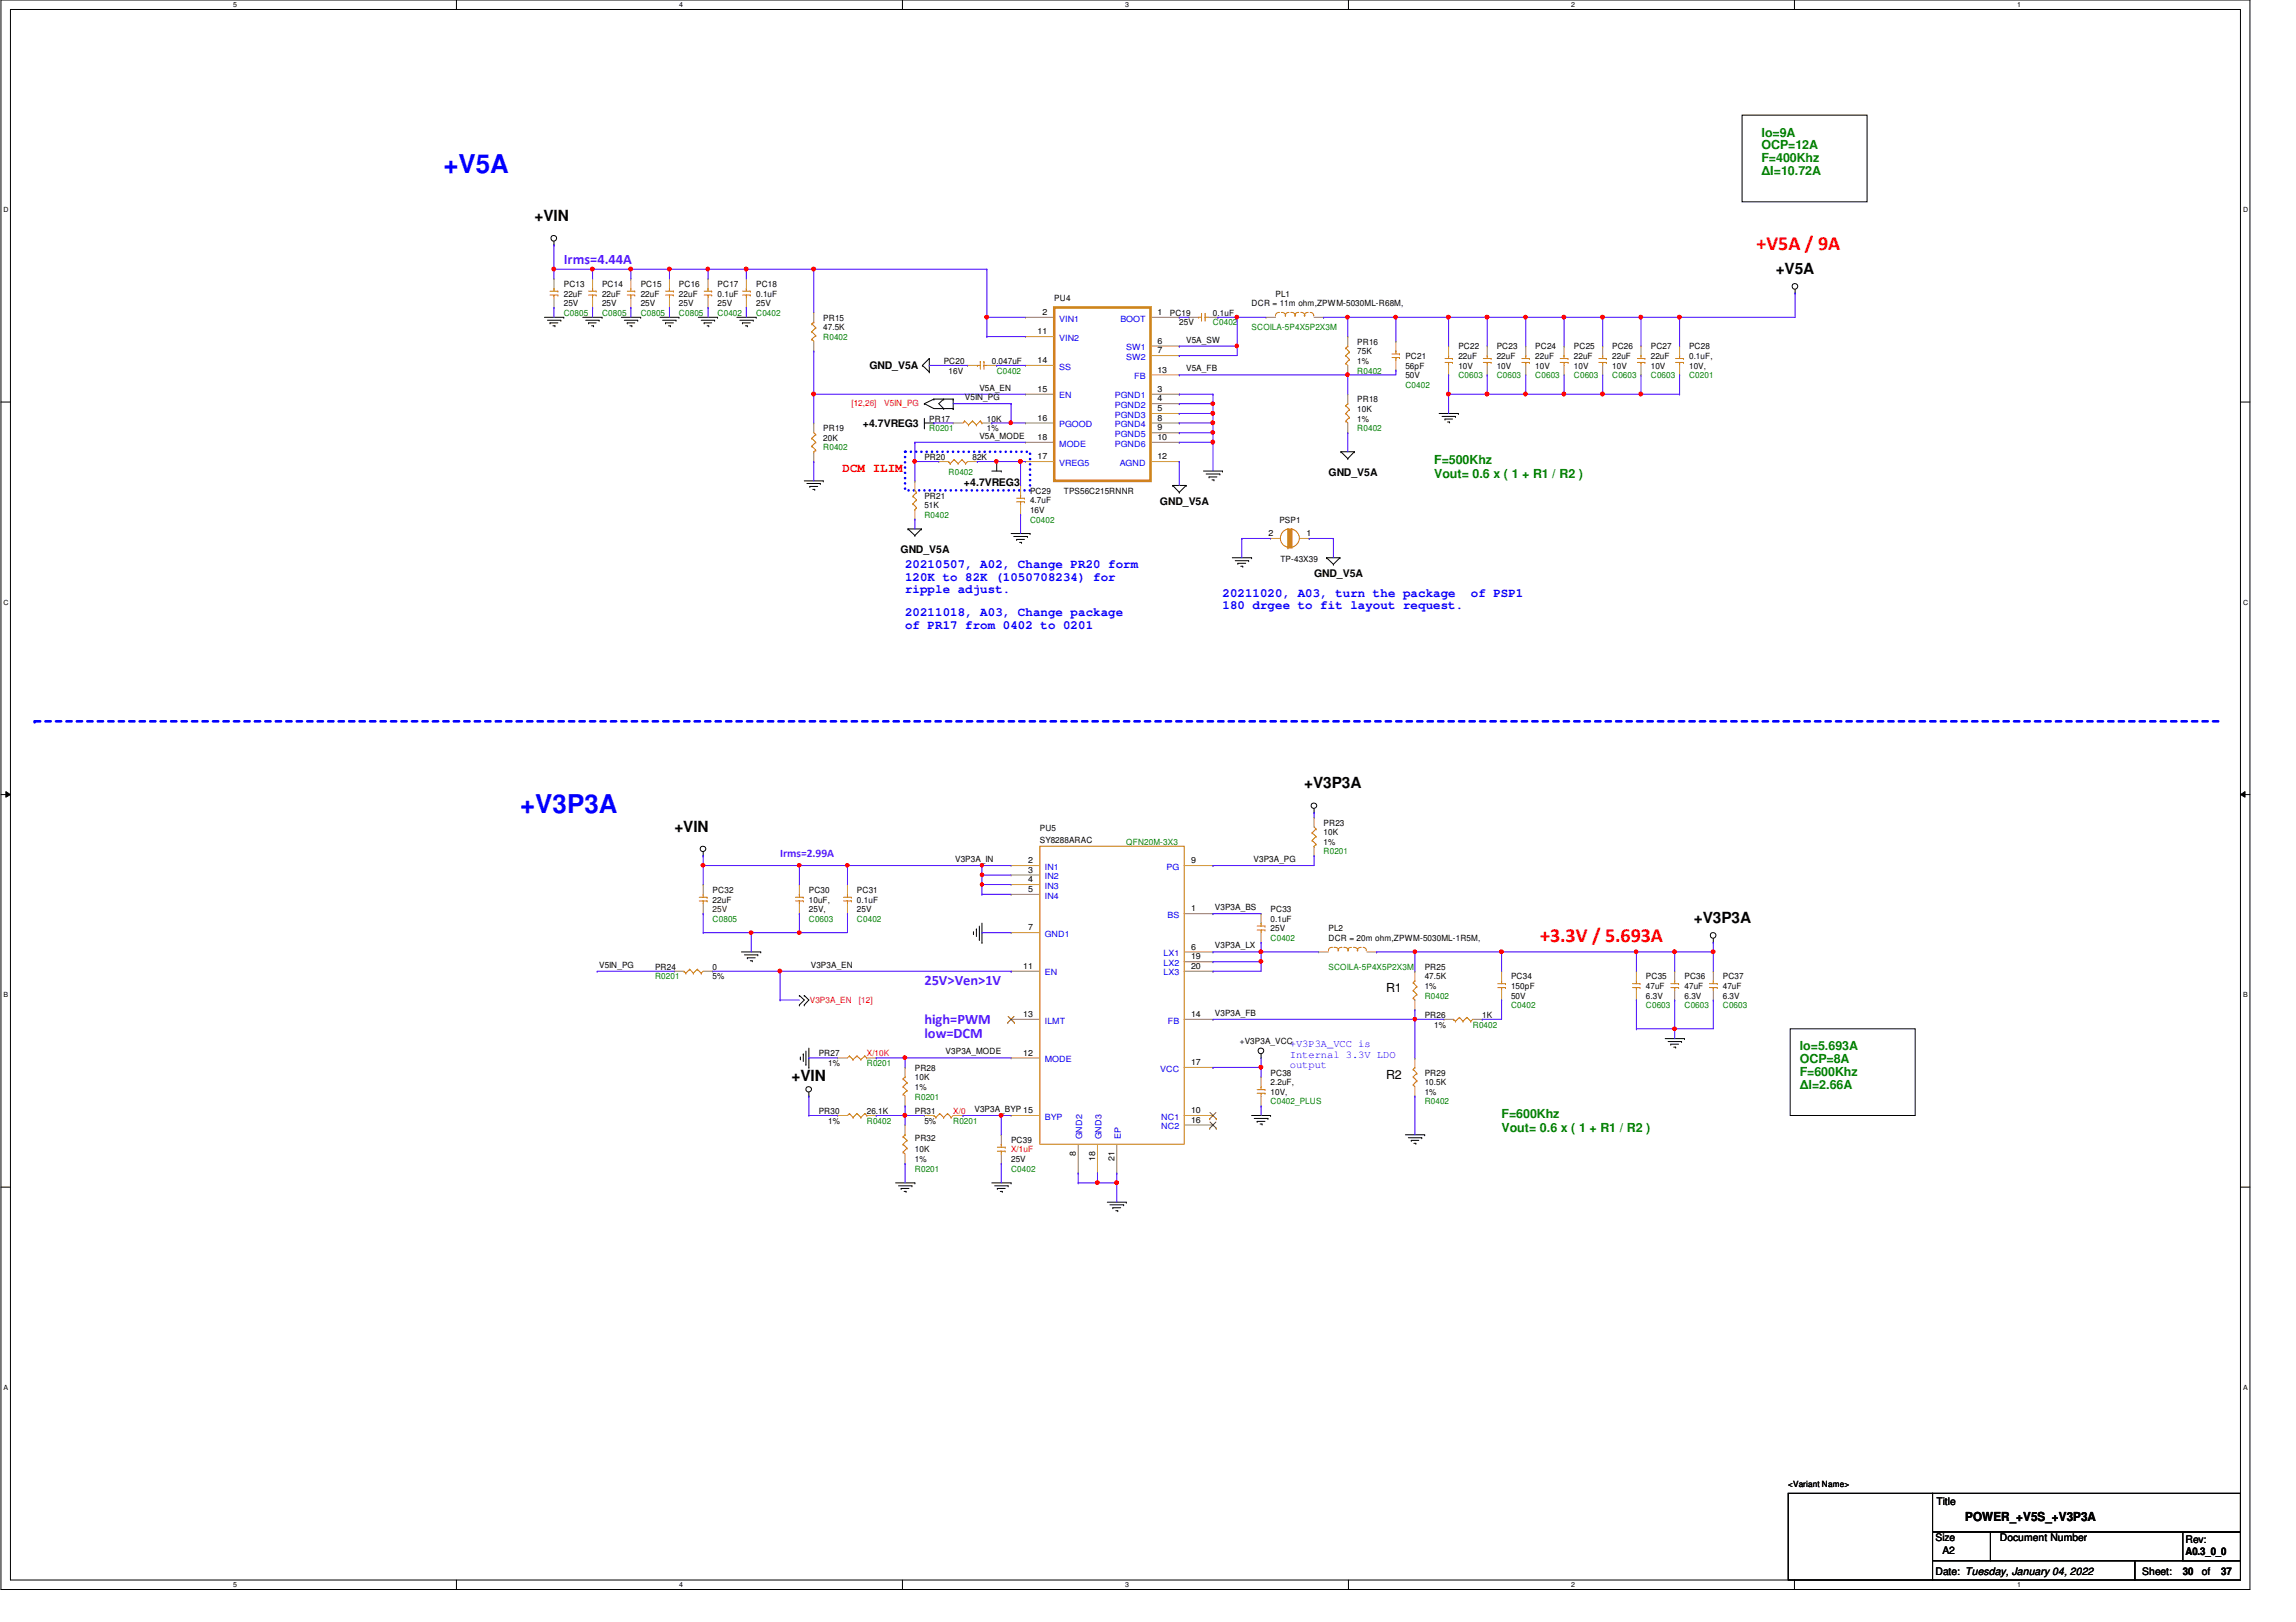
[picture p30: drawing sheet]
<svg xmlns="http://www.w3.org/2000/svg" width="297mm" height="210mm" viewBox="0 0 297 210" stroke-linecap="round" stroke-linejoin="round" font-family="sans-serif">
<defs><g id="words">
<g font-size="3.3" fill="#00f">
<text x="57.4" y="22.4">+V5A</text>
<text x="67.3" y="105.2">+V3P3A</text>
</g>
<g font-size="2.6" fill="#f00">
<text x="227.2" y="32.3">+V5A / 9A</text>
<text x="199.3" y="121.9">+3.3V / 5.693A</text>
</g>
<g font-size="2">
<text x="69.2" y="28.6">+VIN</text>
<text x="229.7" y="35.4">+V5A</text>
<text x="87.2" y="107.7">+VIN</text>
<text x="168.7" y="102">+V3P3A</text>
<text x="219.2" y="119.5">+V3P3A</text>
<text x="102.4" y="139.9">+VIN</text>
</g>
<g font-size="1.9" fill="#8000ff">
<text x="72.9" y="34.1">Irms=4.44A</text>
<text x="119.6" y="127.5">25V&gt;Ven&gt;1V</text>
<text x="119.6" y="132.5">high=PWM</text>
<text x="119.6" y="134.3">low=DCM</text>
</g>
<g font-size="1.6" fill="#008000">
<text x="227.9" y="17.7">Io=9A</text>
<text x="227.9" y="19.3">OCP=12A</text>
<text x="227.9" y="21">F=400Khz</text>
<text x="227.9" y="22.6">ΔI=10.72A</text>
<text x="185.5" y="60">F=500Khz</text>
<text x="185.5" y="61.9">Vout= 0.6 x ( 1 + R1 / R2 )</text>
<text x="232.8" y="135.9">Io=5.693A</text>
<text x="232.8" y="137.6">OCP=8A</text>
<text x="232.8" y="139.2">F=600Khz</text>
<text x="232.8" y="140.9">ΔI=2.66A</text>
<text x="194.3" y="146.5">Vout= 0.6 x ( 1 + R1 / R2 )</text>
<text x="194.3" y="144.7">F=600Khz</text>
</g>
<text font-size="1.6" fill="#f00" x="109" y="61.1">DCM ILIM</text>
<g font-size="1.6" fill="#00f">
<text x="117.1" y="73.5">20210507, A02, Change PR20 form</text>
<text x="117.1" y="75.1">120K to 82K (1050708234) for</text>
<text x="117.1" y="76.8">ripple adjust.</text>
<text x="158.2" y="77.3">20211020, A03, turn the package</text>
<text x="190.3" y="77.3">of PSP1</text>
<text x="117.1" y="79.8">20211018, A03, Change package</text>
<text x="117.1" y="81.4">of PR17 from 0402 to 0201</text>
<text x="158.2" y="78.9">180 drgee to fit layout request.</text>
</g>
<g font-size="1.6">
<text x="179.3" y="128.4">R1</text>
<text x="179.3" y="139.6">R2</text>
<text x="254.3" y="196.9">POWER_+V5S_+V3P3A</text>
</g>
<text font-size="1.5" fill="#8000ff" x="100.9" y="110.9">Irms=2.99A</text>
<g font-size="1.4">
<text x="112.5" y="47.8">GND_V5A</text>
<text x="111.6" y="55.3">+4.7VREG3</text>
<text x="124.7" y="62.9">+4.7VREG3</text>
<text x="150.1" y="65.4">GND_V5A</text>
<text x="171.9" y="61.6">GND_V5A</text>
<text x="116.5" y="71.6">GND_V5A</text>
<text x="170" y="74.7">GND_V5A</text>
<text x="250.5" y="194.7">Title</text>
<text x="250.4" y="203.8">Date: Tuesday, January 04, 2022</text>
<text x="250.4" y="199.5">Size</text>
<text x="251.3" y="201.1">A2</text>
<text x="258.7" y="199.5">Document Number</text>
<text x="277.2" y="203.8">Sheet:</text>
<text x="282.4" y="203.9">30</text>
<text x="282.7" y="199.7">Rev:</text>
<text x="282.7" y="201.3">A0.3_0_0</text>
<text x="284.9" y="203.8">of</text>
<text x="287.4" y="203.9">37</text>
</g>
<g font-size="1.4" fill="#00f">
<text x="166.9" y="135.6">+V3P3A_VCC is</text>
<text x="166.9" y="136.9">Internal 3.3V LDO</text>
<text x="166.9" y="138.3">output</text>
</g>
<g font-size="1.1">
<text x="72.9" y="37.1">PC13</text>
<text x="72.9" y="38.4">22uF</text>
<text x="72.9" y="39.6">25V</text>
<text x="77.9" y="37.1">PC14</text>
<text x="77.9" y="38.4">22uF</text>
<text x="77.9" y="39.6">25V</text>
<text x="82.9" y="37.1">PC15</text>
<text x="82.9" y="38.4">22uF</text>
<text x="82.9" y="39.6">25V</text>
<text x="87.8" y="37.1">PC16</text>
<text x="87.8" y="38.4">22uF</text>
<text x="87.8" y="39.6">25V</text>
<text x="92.8" y="37.1">PC17</text>
<text x="92.8" y="38.4">0.1uF</text>
<text x="92.8" y="39.6">25V</text>
<text x="97.8" y="37.1">PC18</text>
<text x="97.8" y="38.4">0.1uF</text>
<text x="97.8" y="39.6">25V</text>
<text x="106.5" y="41.5">PR15</text>
<text x="134.9" y="40.8">2</text>
<text x="136.4" y="39">PU4</text>
<text x="149.7" y="40.8">1</text>
<text x="151.3" y="40.9">PC19</text>
<text x="156.9" y="40.9">0.1uF</text>
<text x="161.9" y="39.6">DCR = 11m ohm,ZPWM-5030ML-R68M,</text>
<text x="165" y="38.4">PL1</text>
<text x="106.5" y="42.8">47.5K</text>
<text x="122.1" y="47.1">PC20</text>
<text x="128.3" y="47.1">0.047uF</text>
<text x="134.2" y="47">14</text>
<text x="134.2" y="43.3">11</text>
<text x="149.7" y="44.5">6</text>
<text x="149.7" y="45.7">7</text>
<text x="152.6" y="42.1">25V</text>
<text x="153.5" y="44.3">V5A_SW</text>
<text x="175.6" y="44.6">PR16</text>
<text x="175.6" y="45.8">75K</text>
<text x="175.6" y="47.1">1%</text>
<text x="181.8" y="46.5">PC21</text>
<text x="181.8" y="47.7">56pF</text>
<text x="188.7" y="45.2">PC22</text>
<text x="188.7" y="46.5">22uF</text>
<text x="188.7" y="47.7">10V</text>
<text x="193.6" y="45.2">PC23</text>
<text x="193.6" y="46.5">22uF</text>
<text x="193.6" y="47.7">10V</text>
<text x="198.6" y="45.2">PC24</text>
<text x="198.6" y="46.5">22uF</text>
<text x="198.6" y="47.7">10V</text>
<text x="203.6" y="45.2">PC25</text>
<text x="203.6" y="46.5">22uF</text>
<text x="203.6" y="47.7">10V</text>
<text x="208.6" y="45.2">PC26</text>
<text x="208.6" y="46.5">22uF</text>
<text x="208.6" y="47.7">10V</text>
<text x="213.6" y="45.2">PC27</text>
<text x="213.6" y="46.5">22uF</text>
<text x="213.6" y="47.7">10V</text>
<text x="218.5" y="45.2">PC28</text>
<text x="218.5" y="46.5">0.1uF,</text>
<text x="218.5" y="47.7">10V,</text>
<text x="122.7" y="48.3">16V</text>
<text x="124.8" y="51.8">V5IN_PG</text>
<text x="126.7" y="50.5">V5A_EN</text>
<text x="134.2" y="50.7">15</text>
<text x="149.7" y="51.9">4</text>
<text x="149.7" y="48.2">13</text>
<text x="149.7" y="53.2">5</text>
<text x="149.7" y="50.7">3</text>
<text x="153.5" y="48">V5A_FB</text>
<text x="175.6" y="52.1">PR18</text>
<text x="175.6" y="53.3">10K</text>
<text x="181.8" y="49">50V</text>
<text x="106.5" y="55.8">PR19</text>
<text x="106.5" y="57.1">20K</text>
<text x="119.6" y="59.5">PR20</text>
<text x="120.2" y="54.6">PR17</text>
<text x="125.8" y="59.5">82K</text>
<text x="126.7" y="56.8">V5A_MODE</text>
<text x="127.7" y="54.6">10K</text>
<text x="127.7" y="55.8">1%</text>
<text x="134.2" y="54.4">16</text>
<text x="134.2" y="56.9">18</text>
<text x="134.2" y="59.4">17</text>
<text x="149.7" y="59.4">12</text>
<text x="149.7" y="54.4">8</text>
<text x="149.7" y="55.7">9</text>
<text x="149.7" y="56.9">10</text>
<text x="175.6" y="54.6">1%</text>
<text x="119.6" y="64.5">PR21</text>
<text x="119.6" y="65.7">51K</text>
<text x="133.3" y="63.9">PC29</text>
<text x="133.3" y="65.2">4.7uF</text>
<text x="137.6" y="63.9">TPS56C215RNNR</text>
<text x="133.3" y="66.4">16V</text>
<text x="164.1" y="69.4">2</text>
<text x="165.5" y="67.6">PSP1</text>
<text x="169" y="69.4">1</text>
<text x="165.6" y="72.7">TP-43X39</text>
<text x="134.5" y="107.6">PU5</text>
<text x="171.2" y="106.8">PR23</text>
<text x="123.6" y="111.5">V3P3A_IN</text>
<text x="133" y="111.7">2</text>
<text x="133" y="112.9">3</text>
<text x="134.5" y="109.1">SY8288ARAC</text>
<text x="154.1" y="111.7">9</text>
<text x="162.2" y="111.5">V3P3A_PG</text>
<text x="171.2" y="108.1">10K</text>
<text x="171.2" y="109.3">1%</text>
<text x="92.2" y="115.5">PC32</text>
<text x="92.2" y="116.8">22uF</text>
<text x="104.6" y="115.5">PC30</text>
<text x="104.6" y="116.8">10uF,</text>
<text x="104.6" y="118">25V,</text>
<text x="110.9" y="115.5">PC31</text>
<text x="110.9" y="116.8">0.1uF</text>
<text x="110.9" y="118">25V</text>
<text x="133" y="114.2">4</text>
<text x="133" y="115.4">5</text>
<text x="154.1" y="117.9">1</text>
<text x="157.2" y="117.8">V3P3A_BS</text>
<text x="164.4" y="118">PC33</text>
<text x="164.4" y="119.3">0.1uF</text>
<text x="77.5" y="125.2">V5IN_PG</text>
<text x="84.7" y="125.5">PR24</text>
<text x="92.2" y="125.5">0</text>
<text x="104.9" y="125.2">V3P3A_EN</text>
<text x="132.4" y="125.4">11</text>
<text x="133" y="120.4">7</text>
<text x="154.1" y="122.9">6</text>
<text x="154.1" y="124.2">19</text>
<text x="154.1" y="125.4">20</text>
<text x="157.2" y="122.7">V3P3A_LX</text>
<text x="164.4" y="120.5">25V</text>
<text x="171.9" y="120.5">PL2</text>
<text x="171.9" y="121.8">DCR = 20m ohm,ZPWM-5030ML-1R5M,</text>
<text x="184.3" y="125.5">PR25</text>
<text x="92.2" y="126.7">5%</text>
<text x="132.4" y="131.6">13</text>
<text x="154.1" y="131.6">14</text>
<text x="157.2" y="131.4">V3P3A_FB</text>
<text x="184.3" y="131.7">PR26</text>
<text x="184.3" y="126.7">47.5K</text>
<text x="184.3" y="128">1%</text>
<text x="191.8" y="131.7">1K</text>
<text x="195.5" y="126.7">PC34</text>
<text x="195.5" y="128">150pF</text>
<text x="195.5" y="129.2">50V</text>
<text x="212.9" y="126.7">PC35</text>
<text x="212.9" y="128">47uF</text>
<text x="212.9" y="129.2">6.3V</text>
<text x="217.9" y="126.7">PC36</text>
<text x="217.9" y="128">47uF</text>
<text x="217.9" y="129.2">6.3V</text>
<text x="222.9" y="126.7">PC37</text>
<text x="222.9" y="128">47uF</text>
<text x="222.9" y="129.2">6.3V</text>
<text x="105.9" y="136.7">PR27</text>
<text x="107.1" y="138">1%</text>
<text x="122.3" y="136.4">V3P3A_MODE</text>
<text x="132.4" y="136.6">12</text>
<text x="154.1" y="137.8">17</text>
<text x="160.4" y="135.1">+V3P3A_VCC</text>
<text x="185.5" y="133">1%</text>
<text x="118.4" y="138.6">PR28</text>
<text x="118.4" y="139.8">10K</text>
<text x="118.4" y="141.1">1%</text>
<text x="126.1" y="143.9">V3P3A_BYP 15</text>
<text x="164.4" y="139.2">PC38</text>
<text x="164.4" y="140.4">2.2uF,</text>
<text x="164.4" y="141.7">10V,</text>
<text x="184.3" y="139.2">PR29</text>
<text x="184.3" y="140.4">10.5K</text>
<text x="184.3" y="141.7">1%</text>
<text x="105.9" y="144.2">PR30</text>
<text x="107.1" y="145.4">1%</text>
<text x="112.1" y="144.2">26.1K</text>
<text x="118.4" y="144.2">PR31</text>
<text x="118.4" y="147.7">PR32</text>
<text x="118.4" y="149.1">10K</text>
<text x="119.6" y="145.4">5%</text>
<text x="130.8" y="147.9">PC39</text>
<text x="139.2" y="149.6" transform="rotate(-90 139.2 149.6)">8</text>
<text x="154.1" y="144.1">10</text>
<text x="154.1" y="145.3">16</text>
<text x="118.4" y="150.4">1%</text>
<text x="130.8" y="150.4">25V</text>
<text x="141.7" y="150.2" transform="rotate(-90 141.7 150.2)">18</text>
<text x="144.2" y="150.2" transform="rotate(-90 144.2 150.2)">21</text>
<text x="231.3" y="192.4">&lt;Variant Name&gt;</text>
</g>
<g font-size="1.1" fill="#008000">
<text x="72.9" y="40.9">C0805</text>
<text x="77.9" y="40.9">C0805</text>
<text x="82.9" y="40.9">C0805</text>
<text x="87.8" y="40.9">C0805</text>
<text x="92.8" y="40.9">C0402</text>
<text x="97.8" y="40.9">C0402</text>
<text x="106.5" y="44">R0402</text>
<text x="156.9" y="42.1">C0402</text>
<text x="161.9" y="42.8">SCOILA-5P4X5P2X3M</text>
<text x="128.9" y="48.3">C0402</text>
<text x="175.6" y="48.3">R0402</text>
<text x="181.8" y="50.2">C0402</text>
<text x="188.7" y="49">C0603</text>
<text x="193.6" y="49">C0603</text>
<text x="198.6" y="49">C0603</text>
<text x="203.6" y="49">C0603</text>
<text x="208.6" y="49">C0603</text>
<text x="213.6" y="49">C0603</text>
<text x="218.5" y="49">C0201</text>
<text x="106.5" y="58.3">R0402</text>
<text x="120.2" y="55.8">R0201</text>
<text x="175.6" y="55.8">R0402</text>
<text x="122.7" y="61.4">R0402</text>
<text x="119.6" y="67">R0402</text>
<text x="133.3" y="67.6">C0402</text>
<text x="145.7" y="109.3">QFN20M-3X3</text>
<text x="171.2" y="110.6">R0201</text>
<text x="92.2" y="119.3">C0805</text>
<text x="104.6" y="119.3">C0603</text>
<text x="110.9" y="119.3">C0402</text>
<text x="164.4" y="121.8">C0402</text>
<text x="171.9" y="125.5">SCOILA-5P4X5P2X3M</text>
<text x="84.7" y="126.7">R0201</text>
<text x="184.3" y="129.2">R0402</text>
<text x="195.5" y="130.5">C0402</text>
<text x="212.9" y="130.5">C0603</text>
<text x="217.9" y="130.5">C0603</text>
<text x="222.9" y="130.5">C0603</text>
<text x="112.1" y="138">R0201</text>
<text x="190.5" y="133">R0402</text>
<text x="118.4" y="142.3">R0201</text>
<text x="164.4" y="142.9">C0402_PLUS</text>
<text x="184.3" y="142.9">R0402</text>
<text x="112.1" y="145.4">R0402</text>
<text x="123.3" y="145.4">R0201</text>
<text x="118.4" y="151.6">R0201</text>
<text x="130.8" y="151.6">C0402</text>
</g>
<g font-size="1.1" fill="#00c">
<text x="137" y="41.6">VIN1</text>
<text x="144.9" y="41.6">BOOT</text>
<text x="137" y="47.8">SS</text>
<text x="137" y="44.1">VIN2</text>
<text x="145.7" y="45.3">SW1</text>
<text x="145.7" y="46.6">SW2</text>
<text x="137" y="51.6">EN</text>
<text x="144.2" y="52.8">PGND2</text>
<text x="144.2" y="51.6">PGND1</text>
<text x="146.7" y="49.1">FB</text>
<text x="137" y="55.3">PGOOD</text>
<text x="137" y="57.8">MODE</text>
<text x="144.2" y="55.3">PGND4</text>
<text x="144.2" y="56.6">PGND5</text>
<text x="144.2" y="57.8">PGND6</text>
<text x="144.2" y="54.1">PGND3</text>
<text x="137" y="60.3">VREG5</text>
<text x="144.9" y="60.3">AGND</text>
<text x="135.2" y="112.6">IN1</text>
<text x="135.2" y="113.8">IN2</text>
<text x="150.9" y="112.6">PG</text>
<text x="135.2" y="115">IN3</text>
<text x="135.2" y="116.3">IN4</text>
<text x="151" y="118.8">BS</text>
<text x="135.2" y="121.2">GND1</text>
<text x="150.5" y="123.7">LX1</text>
<text x="150.5" y="125">LX2</text>
<text x="135.2" y="126.2">EN</text>
<text x="150.5" y="126.2">LX3</text>
<text x="135.2" y="137.5">MODE</text>
<text x="135.2" y="132.5">ILMT</text>
<text x="151.1" y="132.5">FB</text>
<text x="150.1" y="138.7">VCC</text>
<text x="135.2" y="144.9">BYP</text>
<text x="140" y="147.4" transform="rotate(-90 140 147.4)">GND2</text>
<text x="142.5" y="147.4" transform="rotate(-90 142.5 147.4)">GND3</text>
<text x="145" y="147.4" transform="rotate(-90 145 147.4)">EP</text>
<text x="150.2" y="144.9">NC1</text>
<text x="150.2" y="146.1">NC2</text>
</g>
<g font-size="1.1" fill="#f00">
<text x="110.1" y="52.6">[12,26]</text>
<text x="114.4" y="52.6">V5IN_PG</text>
<text x="104.8" y="129.8">V3P3A_EN</text>
<text x="111.1" y="129.8">[12]</text>
<text x="112.1" y="136.7">X/10K</text>
<text x="123.3" y="144.2">X/0</text>
<text x="130.8" y="149.1">X/1uF</text>
</g>
<text font-size="1.1" fill="#400000" x="92.2" y="118">25V</text>
<g font-size=".9">
<text x="30.2" y=".9">5</text>
<text x="87.9" y=".9">4</text>
<text x="145.6" y=".9">3</text>
<text x="203.3" y=".9">2</text>
<text x="261" y=".9">1</text>
<text x=".5" y="27.4">D</text>
<text x="290.2" y="27.4">D</text>
<text x=".5" y="78.2">C</text>
<text x="290.2" y="78.2">C</text>
<text x=".5" y="129">B</text>
<text x="290.2" y="129">B</text>
<text x=".5" y="179.8">A</text>
<text x="290.2" y="179.8">A</text>
<text x="30.2" y="205.4">5</text>
<text x="87.9" y="205.4">4</text>
<text x="145.6" y="205.4">3</text>
<text x="203.3" y="205.4">2</text>
<text x="261" y="205.4">1</text>
</g>
</g></defs>
<path d="M.1 0h291v205.7h-291zM1.4 1.2h288.5v203.3h-288.5z" fill="none" stroke="#000" stroke-width=".13"/>
<g fill="#fff">
<path d="M30.2 .1h.5v1h-.5z"/>
<path d="M30.2 204.6h.5v1h-.5z"/>
</g>
<path d="M59.1 0v1.2M59.1 204.5v1.2" fill="none" stroke="#000" stroke-width=".13"/>
<g fill="#fff">
<path d="M87.9 .1h.5v1h-.5z"/>
<path d="M87.9 204.6h.5v1h-.5z"/>
</g>
<path d="M116.8 0v1.2M116.8 204.5v1.2" fill="none" stroke="#000" stroke-width=".13"/>
<g fill="#fff">
<path d="M145.6 .1h.5v1h-.5z"/>
<path d="M145.6 204.6h.5v1h-.5z"/>
</g>
<path d="M174.5 0v1.2M174.5 204.5v1.2" fill="none" stroke="#000" stroke-width=".13"/>
<g fill="#fff">
<path d="M203.3 .1h.5v1h-.5z"/>
<path d="M203.3 204.6h.5v1h-.5z"/>
</g>
<path d="M232.2 0v1.2M232.2 204.5v1.2" fill="none" stroke="#000" stroke-width=".13"/>
<g fill="#fff">
<path d="M261 .1h.5v1h-.5z"/>
<path d="M261 204.6h.5v1h-.5z"/>
<path d="M.5 26.6h.6v1h-.6z"/>
<path d="M290.2 26.6h.6v1h-.6z"/>
<path d="M.5 77.4h.6v1h-.6z"/>
<path d="M290.2 77.4h.6v1h-.6z"/>
</g>
<path d="M.1 52h1.3M289.9 52h1.2" fill="none" stroke="#000" stroke-width=".13"/>
<g fill="#fff">
<path d="M.5 128.2h.6v1h-.6z"/>
<path d="M290.2 128.2h.6v1h-.6z"/>
</g>
<path d="M.1 102.8h1.3M.8 102.4l.6 .4-.6 .4zM289.9 102.8l.5-.4v.8zM289.9 102.8h1.2" fill="none" stroke="#000" stroke-width=".13"/>
<path d="M.8 102.4l.6 .4-.6 .4zM289.9 102.8l.5-.4v.8z" fill="#000"/>
<g fill="#fff">
<path d="M.5 179h.5v1h-.5z"/>
<path d="M290.2 179h.5v1h-.5z"/>
</g>
<path d="M225.4 14.9h16.2v11.2h-16.2zM231.6 133.1h16.2v11.3h-16.2zM.1 153.6h1.3M289.9 153.6h1.2" fill="none" stroke="#000" stroke-width=".13"/>
<path d="M287 93.3h-282.5" fill="none" stroke="#00f" stroke-width=".34" stroke-dasharray=".7 .7"/>
<circle cx="4.5" cy="93.3" r=".17" fill="#00f" stroke-dasharray=".7 .7"/>
<path d="M117.1 58.5h16.2v5h-16.2z" fill="none" stroke="#00f" stroke-width=".34" stroke-dasharray="0 .7"/>
<g fill="none" stroke="#000" stroke-width=".13">
<path d="M71.7 31.7h.1M71.7 31.2v.5M232.2 37.9h.1M232.2 37.5v.4M70.4 41.1h2.5M70.8 41.4h1.8M71.2 41.8h.1M71.2 41.8h1M71.5 42.2h.3M71.8 42.2h.1M72.6 41.4h.1M72.9 41.1h.1"/>
<path d="M75.4 41.1h2.5M75.8 41.4h1.7M76.2 41.8h.1M76.2 41.8h.9M76.5 42.2h.3M76.8 42.2h.1M77.5 41.4h.1M77.9 41.1h.1M80.4 41.1h2.5M80.8 41.4h1.7M81.1 41.8h.1M81.1 41.8h1"/>
<path d="M81.5 42.2h.2M81.7 42.2h.1M82.5 41.4h.1M82.9 41.1h.1M85.4 41.1h2.4M85.7 41.4h1.8M86.1 41.8h.1M86.1 41.8h1M86.5 42.2h.2M86.7 42.2h.1M87.5 41.4h.1M87.8 41.1h.1"/>
<path d="M90.3 41.1h2.5M90.7 41.4h1.8M91.1 41.8h.1M91.1 41.8h1M91.5 42.2h.2M91.7 42.2h.1M92.5 41.4h.1M92.8 41.1h.1M95.3 41.1h2.5M95.7 41.4h1.7M96.1 41.8h.1M96.1 41.8h1"/>
<path d="M96.4 42.2h.3M96.7 42.2h.1M97.4 41.4h.1M97.8 41.1h.1M119.3 47.3h.1M119.3 47.3l.9 .8M119.6 55.4h.1M119.6 52.2h.1M119.6 54.7h1.2M119.6 54.1v1.3M119.6 52.2l1.2 .7h2.5M120.2 48.1h.1"/>
<path d="M120.2 46.4h.1M120.2 46.4v1.7M120.2 46.4l-.9 .9M120.8 54.7h.1M120.8 51.6h.1M120.8 51.6l-1.2 .6M120.8 51.6h2.5M122.1 52.9h.1M122.1 51.6h.1M122.1 51.6l-.6 .6 .6 .7M123.3 52.9h.1M123.3 51.6h.1"/>
<path d="M123.3 51.6v1.3M128.9 59.7h.1M128.9 59.7v1.3M173.5 58.5h.1M173.5 58.5h1.7M173.5 58.5l.9 .9M174.4 59.4h.1M175.2 58.5h.1M175.2 58.5l-.8 .9M186.2 53.5h2.5M186.6 53.9h1.7M186.9 54.2h.1"/>
<path d="M186.9 54.2h1M187.3 54.6h.2M187.5 54.6h.1M188.3 53.9h.1M188.7 53.5h.1M104.1 62.2h2.4M104.4 62.6h1.7M104.8 62.9h.1M104.8 62.9h1M105.2 63.3h.2M105.4 63.3h.1M106.1 62.6h.1"/>
<path d="M106.5 62.2h.1M117.5 68.5h.1M117.5 68.5h1.7M117.5 68.5l.9 .8M118.4 69.3h.1M119.2 68.5h.1M119.2 68.5l-.8 .8M128.3 61h1.2M129.5 61h.1M130.8 69h2.5M131.1 69.4h1.8M131.5 69.8h.1"/>
<path d="M131.5 69.8h1M131.9 70.2h.3M132.2 70.2h.1M132.9 69.4h.1M133.3 69h.1M151.7 62.8h.1M151.7 62.8h1.8M151.7 62.8l.9 .9M152.6 63.7h.1M153.5 62.8h.1M153.5 62.8l-.9 .9M155.7 61h2.5"/>
<path d="M156 61.3h1.8M156.4 61.7h.1M156.4 61.7h1M156.8 62.1h.3M157.1 62.1h.1M157.8 61.3h.1M158.2 61h.1M159.4 72.2h2.5M159.8 72.6h1.7M160.1 72.9h.1M160.1 72.9h1.1M160.5 73.3h.3"/>
<path d="M160.8 73.3h.1M161.5 72.6h.1M161.9 72.2h.1M171.6 72.2h.1M171.6 72.2h1.8M171.6 72.2l.9 .8M172.5 73h.1M173.4 72.2h.1M173.4 72.2l-.9 .8M91 110.7h.1M91 110.2v.5M126.7 119.8v1.8"/>
<path d="M127 119.5v2.5M170 105.2h.1M170 104.6v.6M95.9 123.2h2.5M96.3 123.6h1.7M96.7 124h.1M96.7 124h1M97.1 124.3h.2M97.3 124.3h.1M98 123.6h.1M98.4 123.2h.1M103.4 128.8h.1"/>
<path d="M103.4 130h.1M103.4 128.8l.7 .6-.7 .6M103.5 137h.1M103.5 136.8v.2M103.9 136.4h.1M103.9 136.4v1M104.1 128.8h.1M104.1 130h.1M104.1 128.8l.5 .6-.5 .6M104.3 137.8h.1M104.3 136v1.8M104.6 138.1h.1"/>
<path d="M104.6 135.6v2.5M125.9 120.8h.1M125.9 120.6v.2M126.3 120.2h.1M126.3 120.2v1M126.7 121.6h.1M127 122h.1M163.1 136.9h.1M163.1 136.4v.5M215.4 134.4h2.5M215.8 134.8h1.7M216.2 135.1h.1"/>
<path d="M216.2 135.1h1M216.5 135.5h.3M216.8 135.5h.1M217.5 134.8h.1M217.9 134.4h.1M221.7 122h.1M221.7 121.5v.5M104.6 141.9h.1M104.6 141.4v.5M115.9 153.1h2.5M116.2 153.5h1.8M116.6 153.8h.1"/>
<path d="M116.6 153.8h1M117 154.2h.2M117.2 154.2h.1M118 153.5h.1M118.4 153.1h.1M128.3 153.1h2.5M128.7 153.5h1.7M129 153.8h.1M129 153.8h1M129.4 154.2h.3M129.7 154.2h.1M130.4 153.5h.1"/>
<path d="M130.8 153.1h.1M143.3 155.6h2.4M143.6 155.9h1.8M144 156.3h.1M144 156.3h1M144.4 156.7h.2M144.6 156.7h.1M145.4 155.9h.1M145.7 155.6h.1M161.9 144.4h2.5M162.3 144.7h1.7M162.6 145.1h.1"/>
<path d="M162.6 145.1h1.1M163 145.5h.3M163.3 145.5h.1M164 144.7h.1M164.4 144.4h.1M181.8 146.9h2.5M182.2 147.2h1.7M182.6 147.6h.1M182.6 147.6h1M182.9 148h.3M183.2 148h.1M183.9 147.2h.1"/>
<path d="M184.3 146.9h.1M231.3 193.3h18.7v11.2h-18.7zM250 198.2h7.5v3.8h-7.5zM250 193.3h39.9v4.9h-39.9zM257.5 198.2h32.4v3.8h-32.4zM282.4 198.2h7.5v3.8h-7.5zM250 202h26.2v2.5h-26.2zM276.2 202h13.7v2.5h-13.7z"/>
<circle cx="71.6" cy="30.8" r=".37"/>
<circle cx="232.2" cy="37.1" r=".37"/>
<circle cx="91" cy="109.9" r=".36"/>
<circle cx="170" cy="104.3" r=".36"/>
<circle cx="163.1" cy="136" r=".37"/>
<circle cx="221.6" cy="121" r=".37"/>
<circle cx="104.6" cy="141" r=".36"/>
</g>
<g fill="none" stroke="#cc8006" stroke-width=".13">
<path d="M71.2 37.7h1M71.2 38.2h1M71.7 37.3h.1M71.7 38.2h.1M71.7 37.3v.4M71.7 38.2v.4M72.2 37.7h.1M72.2 38.2h.1M76.2 37.7h.9M76.2 38.2h.9M76.7 37.3h.1M76.7 38.2h.1"/>
<path d="M76.7 37.3v.4M76.7 38.2v.4M77.1 37.7h.1M77.1 38.2h.1M81.1 37.7h1M81.1 38.2h1M81.6 37.3h.1M81.6 38.2h.1M81.6 37.3v.4M81.6 38.2v.4M82.1 37.7h.1M82.1 38.2h.1"/>
<path d="M86.1 37.7h1M86.1 38.2h1M86.6 37.3h.1M86.6 38.2h.1M86.6 37.3v.4M86.6 38.2v.4M87.1 37.7h.1M87.1 38.2h.1M91.1 37.7h1M91.1 38.2h1M91.6 37.3h.1M91.6 38.2h.1"/>
<path d="M91.6 37.3v.4M91.6 38.2v.4M92.1 37.7h.1M92.1 38.2h.1M105 41.9h.1M105 43.9h.1M105 42.9h.1M105 56.7h.1M105 57.7h.1M105 41.9l.5 .5M105 43.9l.3 .3M105 42.9l.5 .5"/>
<path d="M105 57.7l.5 .6M105 56.7l.5 .5M105.3 41.7h.1M105.3 58.5h.1M105.3 41.7l-.3 .2M105.3 56l.2 .2M105.5 43.4h.1M105.5 42.4h.1M105.5 58.3h.1M105.5 56.2h.1M105.5 57.2h.1M105.5 43.4l-.5 .5"/>
<path d="M105.5 42.4l-.5 .5M105.5 58.3l-.2 .2M105.5 56.2l-.5 .5M105.5 57.2l-.5 .5M122.7 59.7h.1M122.7 59.7l.2 .3M122.9 60h.1M123.4 59.5h.1M123.4 59.5l-.5 .5M123.4 59.5l.5 .5M123.9 60h.1M124.5 59.5h.1"/>
<path d="M124.5 59.5l.4 .5M124.5 59.5l-.6 .5M124.8 54.5h.1M124.8 54.5l-.2 .2M124.8 54.5l.5 .5M124.9 60h.1M125.2 59.7l-.3 .3M125.3 55h.1M125.8 54.5h.1M125.8 54.5l-.5 .5M125.8 54.5l.5 .5M126.3 55h.1"/>
<path d="M126.8 54.5h.1M126.8 54.5l-.5 .5M126.8 54.5l.2 .2M127 54.7h.1M155.1 41.1h.1M155.1 41.1h.3M155.4 40.6h.1M155.4 40.6v1M155.9 40.6h.1M155.9 41.1h.1M155.9 41.1h.4M155.9 40.6v1"/>
<path d="M174.1 45h.1M174.1 47h.1M174.1 46h.1M174.1 45l.5 .6M174.1 47l.3 .3M174.1 46l.5 .5M174.4 44.8h.1M174.4 44.8l-.3 .2M174.6 46.5h.1M174.6 45.6h.1M174.6 46.5l-.5 .5M174.6 45.6l-.5 .4"/>
<path d="M180.1 45.8h1M180.1 46.3h1M180.6 45.4h.1M180.6 46.3h.1M180.6 45.4v.4M180.6 46.3v.4M181.1 45.8h.1M181.1 46.3h.1M186.9 46.4h1M186.9 46.9h1M187.4 46h.1M187.4 46.9h.1"/>
<path d="M187.4 46v.4M187.4 46.9v.4M187.9 46.4h.1M187.9 46.9h.1M191.9 46.4h1M191.9 46.9h1M192.4 46h.1M192.4 46.9h.1M192.4 46v.4M192.4 46.9v.4M192.9 46.4h.1M192.9 46.9h.1"/>
<path d="M196.9 46.4h1M196.9 46.9h1M197.4 46h.1M197.4 46.9h.1M197.4 46v.4M197.4 46.9v.4M197.9 46.4h.1M197.9 46.9h.1M201.8 46.4h1.1M201.8 46.9h1.1M202.3 46h.1M202.3 46.9h.1"/>
<path d="M202.3 46v.4M202.3 46.9v.4M202.9 46.4h.1M202.9 46.9h.1M206.8 46.4h1M206.8 46.9h1M207.3 46h.1M207.3 46.9h.1M207.3 46v.4M207.3 46.9v.4M207.8 46.4h.1M207.8 46.9h.1"/>
<path d="M211.8 46.4h1M211.8 46.9h1M212.3 46h.1M212.3 46.9h.1M212.3 46v.4M212.3 46.9v.4M212.8 46.4h.1M212.8 46.9h.1M131.5 64.5h1M131.5 64.9h1M132 64.1h.1M132 64.9h.1"/>
<path d="M132 64.1v.4M132 64.9v.4M132.5 64.5h.1M132.5 64.9h.1M166.6 70.9h.1M166.6 70.8a1.21 1.21 0 0 1-1-1.2 1.21 1.21 0 0 1 1-1.1v2.4M167.1 68.5a1.2 1.2 0 0 1 1 1.1 1.2 1.2 0 0 1-1 1.2M167.1 68.5h.1M167.1 68.5v2.4M90.5 116.1h1M90.5 116.6h1M91 115.7h.1"/>
<path d="M91 116.6h.1M91 115.7v.4M91 116.6v.4M91.5 116.1h.1M91.5 116.6h.1M102.9 116.1h1M102.9 116.6h1M103.4 115.7h.1M103.4 116.6h.1M103.4 115.7v.4M103.4 116.6v.4M103.9 116.1h.1"/>
<path d="M103.9 116.6h.1M109.1 116.1h1M109.1 116.6h1M109.6 115.7h.1M109.6 116.6h.1M109.6 115.7v.4M109.6 116.6v.4M110.1 116.1h.1M110.1 116.6h.1M134.5 109.5h18.7v38.6h-18.7zM162.6 119.8h1.1M163.1 119.5h.1"/>
<path d="M163.1 119.5v.3M163.7 119.8h.1M169.8 107.8h.1M169.8 108.8h.1M169.8 108.8l.5 .5M169.8 107.8l.5 .4M170 109.5h.1M170 107l.3 .3M170.3 109.3h.1M170.3 107.3h.1M170.3 108.2h.1M170.3 109.3l-.3 .2"/>
<path d="M170.3 107.3l-.5 .5M170.3 108.2l-.5 .6M162.6 120.4h1.1M163.1 120.4h.1M163.1 120.4v.3M163.7 120.4h.1M172.4 122.6h-.3l-.2 .2v.3M172.6 122.6h.1a.43 .43 0 0 1 .5 .4l-.1 .1M173.6 122.6a.42 .42 0 0 0-.5 .5M173.9 122.6a.47 .47 0 0 1 .5 .4v.1M174.8 122.6l-.4 .2v.3M175.1 122.6a.47 .47 0 0 1 .6 .4l-.1 .1"/>
<path d="M176.1 122.6a.42 .42 0 0 0-.5 .5M176.4 122.6l.3 .2v.2M182.8 138.4h.1M182.8 139.4h.1M182.8 138.4l.5 .5M182.8 139.4l.5 .5M183 138.1h.1M183 138.1l-.2 .3M183.3 139.9h.1M183.3 138.9h.1M183.3 139.9l-.5 .5M183.3 138.9l-.5 .5"/>
<path d="M188 131.9h.1M188 131.9l.3 .3M188.3 132.2h.1M188.8 131.7h.1M188.8 131.7l-.5 .5M188.8 131.7l.5 .5M189.3 132.2h.1M189.8 131.7h.1M189.8 131.7l.5 .5M189.8 131.7l-.5 .5M190.3 132.2h.1M190.5 131.9l-.2 .3"/>
<path d="M211.2 127.3h1M211.2 127.8h1M211.7 126.9h.1M211.7 127.8h.1M211.7 126.9v.4M211.7 127.8v.4M212.2 127.3h.1M212.2 127.8h.1M221.1 127.3h1.1M221.1 127.8h1.1M221.7 126.9h.1M221.7 127.8h.1"/>
<path d="M221.7 126.9v.4M221.7 127.8v.4M222.2 127.3h.1M222.2 127.8h.1M109.9 144.1h.1M109.9 144.1l-.3 .3M109.9 144.1l.5 .5M110.4 144.6h.1M110.9 144.1h.1M110.9 144.1l-.5 .5M110.9 144.1l.5 .5M111.4 144.6h.1"/>
<path d="M111.9 144.1h.1M111.9 144.1l-.5 .5M111.9 144.1l.2 .3M112.1 144.4h.1M116.8 147.1h.1M116.8 149.1h.1M116.8 148.1h.1M116.8 147.1l.5 .5M116.8 149.1l.3 .3M116.8 148.1l.5 .5M117.1 146.9h.1M117.1 146.9l-.3 .2"/>
<path d="M117.3 148.6h.1M117.3 147.6h.1M117.3 148.6l-.5 .5M117.3 147.6l-.5 .5M120.8 144.4h.1M120.8 144.4l.3 .2M121.1 144.6h.1M121.6 144.1h.1M121.6 144.1l-.5 .5M121.6 144.1l.5 .5M122.1 144.6h.1M122.6 144.1h.1"/>
<path d="M122.6 144.1l.5 .5M122.6 144.1l-.5 .5M123.1 144.6h.1M123.3 144.4l-.2 .2M182.8 140.4h.1M182.8 140.4l.2 .2"/>
</g>
<g fill="none" stroke="#a84" stroke-width=".13">
<path d="M71.7 39.8h.1M71.7 36.1h.1M71.7 36.1v1.2M71.7 38.6v1.2M76.7 39.8h.1M76.7 36.1h.1M76.7 36.1v1.2M76.7 38.6v1.2M81.6 39.8h.1M81.6 36.1h.1M81.6 36.1v1.2M81.6 38.6v1.2"/>
<path d="M86.6 39.8h.1M86.6 36.1h.1M86.6 36.1v1.2M86.6 38.6v1.2M91.6 39.8h.1M91.6 36.1h.1M91.6 36.1v1.2M91.6 38.6v1.2M105.3 45.4h.1M105.3 40.4h.1M105.3 54.7h.1M105.3 59.7h.1"/>
<path d="M105.3 40.4v1.3M105.3 44.2v1.2M105.3 54.7v1.3M105.3 58.5v1.2M121.5 59.7h.1M121.5 59.7h1.2M123.3 54.7h.1M123.3 54.7h1.3M125.2 59.7h1.2M126.4 59.7h.1M127 54.7h1.3M128.3 54.7h.1"/>
<path d="M132.7 51h.1M132.7 54.7h.1M132.7 57.2h.1M132.7 47.3h.1M132.7 59.7h.1M132.7 41.1h.1M132.7 43.6h.1M132.7 41.1h3.7M132.7 59.7h3.7M132.7 54.7h3.7M132.7 51h3.7M132.7 57.2h3.7"/>
<path d="M132.7 47.3h3.7M132.7 43.6h3.7M148.8 41.1h3.8M148.8 59.7h3.8M148.8 54.7h3.8M148.8 52.2h3.8M148.8 51h3.8M148.8 57.2h3.8M148.8 44.8h3.8M148.8 48.5h3.8M148.8 46h3.8M148.8 56h3.8"/>
<path d="M148.8 53.5h3.8M152.6 41.1h.1M152.6 52.2h.1M152.6 59.7h.1M152.6 44.8h.1M152.6 48.5h.1M152.6 54.7h.1M152.6 46h.1M152.6 56h.1M152.6 57.2h.1M152.6 53.5h.1M152.6 51h.1"/>
<path d="M153.8 41.1h.1M153.8 41.1h1.3M156.3 41.1h1.3M157.6 41.1h.1M174.4 48.5h.1M174.4 43.6h.1M174.4 43.6v1.2M174.4 47.3v1.2M180.6 47.9h.1M180.6 44.2h.1M180.6 44.2v1.2M180.6 46.7v1.2"/>
<path d="M187.4 48.5h.1M187.4 44.8h.1M187.4 44.8v1.2M187.4 47.3v1.2M192.4 48.5h.1M192.4 44.8h.1M192.4 44.8v1.2M192.4 47.3v1.2M197.4 48.5h.1M197.4 44.8h.1M197.4 44.8v1.2M197.4 47.3v1.2"/>
<path d="M202.3 48.5h.1M202.3 44.8h.1M202.3 44.8v1.2M202.3 47.3v1.2M207.3 48.5h.1M207.3 44.8h.1M207.3 44.8v1.2M207.3 47.3v1.2M212.3 48.5h.1M212.3 44.8h.1M212.3 44.8v1.2M212.3 47.3v1.2"/>
<path d="M132 66.6h.1M132 62.8h.1M132 62.8v1.3M132 65.3v1.3M91 118.2h.1M91 114.5h.1M91 114.5v1.2M91 117v1.2M103.4 118.2h.1M103.4 114.5h.1M103.4 114.5v1.2M103.4 117v1.2"/>
<path d="M109.6 118.2h.1M109.6 114.5h.1M109.6 114.5v1.2M109.6 117v1.2M130.8 112h.1M130.8 113.2h.1M130.8 114.5h.1M130.8 115.7h.1M130.8 112h3.7M130.8 113.2h3.7M130.8 114.5h3.7M130.8 115.7h3.7"/>
<path d="M153.2 112h3.7M153.2 118.2h3.7M156.9 112h.1M156.9 118.2h.1M163.1 118.2h.1M163.1 118.2v1.3M170 105.8h.1M170 110.7h.1M170 105.8v1.2M170 109.5v1.2M130.8 125.7h.1M130.8 136.9h.1"/>
<path d="M130.8 120.7h.1M130.8 131.9h.1M130.8 131.9h3.7M130.8 125.7h3.7M130.8 136.9h3.7M130.8 120.7h3.7M153.2 131.9h3.7M153.2 125.7h3.7M153.2 123.2h3.7M153.2 138.1h3.7M153.2 124.5h3.7M156.9 131.9h.1"/>
<path d="M156.9 123.2h.1M156.9 138.1h.1M156.9 124.5h.1M156.9 125.7h.1M163.1 122h.1M163.1 120.7v1.3M170.6 123.2h.1M170.6 123.2h1.3M176.8 123.2h1.3M178.1 123.2h.1M183 136.9h.1M183 136.9v1.2"/>
<path d="M186.8 131.9h.1M186.8 131.9h1.2M190.5 131.9h1.3M191.8 131.9h.1M211.7 129.4h.1M211.7 125.7h.1M211.7 125.7v1.2M211.7 128.2v1.2M221.7 129.4h.1M221.7 125.7h.1M221.7 125.7v1.2M221.7 128.2v1.2"/>
<path d="M108.4 144.4h.1M108.4 144.4h1.2M112.1 144.4h1.3M113.4 144.4h.1M117.1 150.6h.1M117.1 145.6h.1M117.1 145.6v1.3M117.1 149.4v1.2M119.6 144.4h.1M119.6 144.4h1.2M123.3 144.4h1.3M124.6 144.4h.1"/>
<path d="M130.8 144.4h.1M130.8 144.4h3.7M139.5 151.8h.1M139.5 148.1v3.7M142 151.8h.1M142 148.1v3.7M144.5 151.8h.1M144.5 148.1v3.7M153.2 144.4h3.7M153.2 145.6h3.7M156.9 144.4h.1M156.9 145.6h.1"/>
<path d="M183 141.9h.1M183 140.6v1.3"/>
</g>
<path d="M130.4 132.3h.1M130.4 131.5l.8 .8M131.2 131.5l-.8 .8M131.2 132.3h.1M156.5 144.8h.1M156.5 146h.1M156.5 144l.8 .8M156.5 145.2l.8 .8M157.3 144l-.8 .8M157.3 145.2l-.8 .8M157.3 144.8h.1M157.3 146h.1" fill="none" stroke="#804000" stroke-width=".13"/>
<path d="M136.4 39.8h12.4v22.4h-12.4z" fill="none" stroke="#cc8006" stroke-width=".34"/>
<path d="M166.6 68.5h.5v2.4h-.5z" fill-rule="evenodd" fill="#cc8006"/>
<g fill="none" stroke="#cc8006" stroke-width=".13">
<path d="M96.1 37.7h1M96.1 38.2h1M96.6 37.3h.1M96.6 38.2h.1M96.6 37.3v.4M96.6 38.2v.4M97.1 37.7h.1M97.1 38.2h.1M126.4 47.3h.1M126.4 47.3h.4M126.8 46.8h.1M126.8 46.8v1"/>
<path d="M127.3 46.8h.1M127.3 47.3h.1M127.3 47.3h.4M127.3 46.8v1M165.5 40.4a.45 .45 0 0 0-.5 .5M165.8 40.4a.43 .43 0 0 1 .5 .5M166.7 40.4l-.4 .2v.3M167 40.4a.47 .47 0 0 1 .6 .5M168 40.4l-.3 .1-.1 .1-.1 .3M168.3 40.4a.43 .43 0 0 1 .5 .5M169.2 40.4a.45 .45 0 0 0-.5 .5M169.5 40.4a.39 .39 0 0 1 .4 .5"/>
<path d="M174.1 52.5h.1M174.1 54.5h.1M174.1 53.5h.1M174.1 52.5l.5 .5M174.1 54.5l.3 .2M174.1 53.5l.5 .5M174.4 52.2h.1M174.4 52.2l-.3 .3M174.6 54h.1M174.6 53h.1M174.6 54l-.5 .5M174.6 53l-.5 .5"/>
<path d="M216.8 46.4h1M216.8 46.9h1M217.3 46h.1M217.3 46.9h.1M217.3 46v.4M217.3 46.9v.4M217.8 46.4h.1M217.8 46.9h.1M118.1 64.2h.1M118.1 65.2h.1M118.1 65.2l.5 .5M118.1 64.2l.5 .5"/>
<path d="M118.4 66h.1M118.4 63.5l.2 .2M118.6 65.7h.1M118.6 63.7h.1M118.6 64.7h.1M118.6 65.7l-.2 .3M118.6 63.7l-.5 .5M118.6 64.7l-.5 .5M166.6 68.5h.5v2.4h-.5zM88.5 125.7h.1M88.5 125.7l.2 .2M88.7 125.9h.1"/>
<path d="M89.2 125.4h.1M89.2 125.4l-.5 .5M89.2 125.4l.5 .5M89.7 125.9h.1M90.2 125.4h.1M90.2 125.4l.5 .5M90.2 125.4l-.5 .5M90.7 125.9h.1M91 125.7l-.3 .2M109.9 136.7h.1M109.9 136.7l-.3 .2M109.9 136.7l.5 .4"/>
<path d="M110.4 137.1h.1M110.9 136.7h.1M110.9 136.7l-.5 .4M110.9 136.7l.5 .4M111.4 137.1h.1M111.9 136.7h.1M111.9 136.7l.2 .2M111.9 136.7l-.5 .4M112.1 136.9h.1M116.8 139.6h.1M116.8 139.6l.5 .5M117.1 139.4h.1"/>
<path d="M117.1 139.4l-.3 .2M182.8 127.2h.1M182.8 129.2h.1M182.8 128.2h.1M182.8 127.2l.5 .5M182.8 129.2l.2 .2M182.8 128.2l.5 .5M183 126.9h.1M183 126.9l-.2 .3M183.3 128.7h.1M183.3 127.7h.1M183.3 128.7l-.5 .5"/>
<path d="M183.3 127.7l-.5 .5M193.8 127.3h1M193.8 127.8h1M194.3 126.9h.1M194.3 127.8h.1M194.3 126.9v.4M194.3 127.8v.4M194.8 127.3h.1M194.8 127.8h.1M216.2 127.3h1M216.2 127.8h1M216.7 126.9h.1"/>
<path d="M216.7 127.8h.1M216.7 126.9v.4M216.7 127.8v.4M217.2 127.3h.1M217.2 127.8h.1M116.8 141.6h.1M116.8 140.6h.1M116.8 141.6l.3 .3M116.8 140.6l.5 .5M117.3 141.1h.1M117.3 140.1h.1M117.3 141.1l-.5 .5"/>
<path d="M117.3 140.1l-.5 .5M129 148.5h1M129 149h1M129.5 148.1h.1M129.5 149h.1M129.5 148.1v.4M129.5 149v.4M130 148.5h.1M130 149h.1M162.6 141h1.1M162.6 141.5h1.1M163.1 140.6h.1"/>
<path d="M163.1 141.5h.1M163.1 140.6v.4M163.1 141.5v.4M163.7 141h.1M163.7 141.5h.1"/>
</g>
<g fill="none" stroke="#a84" stroke-width=".13">
<path d="M96.6 39.8h.1M96.6 36.1h.1M96.6 36.1v1.2M96.6 38.6v1.2M125.2 47.3h.1M125.2 47.3h1.2M127.7 47.3h1.2M128.9 47.3h.1M163.8 41.1h.1M163.8 41.1h1.2M170 41.1h1.2M171.2 41.1h.1"/>
<path d="M174.4 56h.1M174.4 51h.1M174.4 51v1.2M174.4 54.7v1.3M217.3 48.5h.1M217.3 44.8h.1M217.3 44.8v1.2M217.3 47.3v1.2M118.4 62.2h.1M118.4 67.2h.1M118.4 62.2v1.3M118.4 66v1.2"/>
<path d="M164.4 69.7h.1M164.4 69.7h1.2M168.1 69.7h1.3M169.4 69.7h.1M87.2 125.7h.1M87.2 125.7h1.3M91 125.7h1.2M92.2 125.7h.1M108.4 136.9h.1M108.4 136.9h1.2M112.1 136.9h1.3M113.4 136.9h.1"/>
<path d="M117.1 138.1h.1M117.1 138.1v1.3M163.1 139.4h.1M163.1 139.4v1.2M183 130.7h.1M183 125.7h.1M183 125.7v1.2M183 129.4v1.3M194.3 129.4h.1M194.3 125.7h.1M194.3 125.7v1.2M194.3 128.2v1.2"/>
<path d="M216.7 129.4h.1M216.7 125.7h.1M216.7 125.7v1.2M216.7 128.2v1.2M117.1 143.1h.1M117.1 141.9v1.2M129.5 150.6h.1M129.5 146.9h.1M129.5 146.9v1.2M129.5 149.4v1.2M163.1 143.1h.1M163.1 141.9v1.2"/>
</g>
<g fill="none" stroke="#4200ff" stroke-width=".13">
<path d="M156.9 118.2h.1M156.9 118.2h6.2M77.3 125.7h.1M77.3 125.7h9.9M156.9 123.2h.1M156.9 124.5h.1M156.9 125.7h.1M156.9 123.2h6.2M156.9 124.5h6.2M163.1 122h.1M163.1 123.2h.1M163.1 124.5h.1"/>
<path d="M163.1 122v3.7h-6.2"/>
</g>
<path d="M163 124.3h.3l.1 .1-.1 .2h-.2h-.1z" fill-rule="evenodd" fill="#f00"/>
<path d="M163 124.3h.3l.1 .1-.1 .2h-.2h-.1z" fill="none" stroke="#f00" stroke-width=".13"/>
<path d="M163.1 123.2h.1M163.1 123.2h7.5" fill="none" stroke="#4200ff" stroke-width=".13"/>
<path d="M163 123h.3l.1 .1-.1 .2-.2 .1-.1-.1z" fill-rule="evenodd" fill="#f00"/>
<path d="M163 123h.3l.1 .1-.1 .2-.2 .1-.1-.1z" fill="none" stroke="#f00" stroke-width=".13"/>
<path d="M178.1 123.2h.1M178.1 123.2h4.9M194.3 123.2h17.4M211.7 123.2h.1" fill="none" stroke="#4200ff" stroke-width=".13"/>
<path d="M211.5 123h.3l.1 .1-.1 .2-.1 .1-.2-.1z" fill-rule="evenodd" fill="#f00"/>
<path d="M211.5 123h.3l.1 .1-.1 .2-.1 .1-.2-.1z" fill="none" stroke="#f00" stroke-width=".13"/>
<path d="M211.7 123.2h.1M211.7 129.4h.1M211.7 123.2v2.5M211.7 129.4v3.7M216.7 123.2h.1M216.7 123.2v2.5M216.7 123.2h5" fill="none" stroke="#4200ff" stroke-width=".13"/>
<path d="M221.5 123h.3l.1 .1-.1 .2-.2 .1-.1-.1z" fill-rule="evenodd" fill="#f00"/>
<path d="M221.5 123h.3l.1 .1-.1 .2-.2 .1-.1-.1z" fill="none" stroke="#f00" stroke-width=".13"/>
<path d="M216.5 123h.3l.1 .1-.1 .2-.2 .1-.1-.1z" fill-rule="evenodd" fill="#f00"/>
<path d="M216.5 123h.3l.1 .1-.1 .2-.2 .1-.1-.1z" fill="none" stroke="#f00" stroke-width=".13"/>
<path d="M156.9 112h.1M156.9 112h13.1M211.7 133.1h.1M211.7 123.2h.1M211.7 123.2h5M216.7 129.4h.1M216.7 129.4v3.7h-5M124.6 144.4h.1M124.6 144.4h4.9" fill="none" stroke="#4200ff" stroke-width=".13"/>
<path d="M129.3 144.2h.4v.1v.2l-.2 .1-.2-.1z" fill-rule="evenodd" fill="#f00"/>
<path d="M129.3 144.2h.4v.1v.2l-.2 .1-.2-.1z" fill="none" stroke="#f00" stroke-width=".13"/>
<path d="M113.4 144.4h.1M117.1 143.1h.1M117.1 143.1v1.3h-3.7" fill="none" stroke="#4200ff" stroke-width=".13"/>
<path d="M116.9 144.2h.3l.1 .1-.1 .2-.2 .1-.1-.1z" fill-rule="evenodd" fill="#f00"/>
<path d="M116.9 144.2h.3l.1 .1-.1 .2-.2 .1-.1-.1z" fill="none" stroke="#f00" stroke-width=".13"/>
<path d="M117.1 136.9h.1M117.1 136.9v1.2M117.1 136.9h13.7M117.1 144.4h.1M117.1 150.6h.1M117.1 144.4v1.2M117.1 150.6v2.5" fill="none" stroke="#4200ff" stroke-width=".13"/>
<path d="M116.9 136.7h.3l.1 .2-.1 .1-.2 .1-.1-.1z" fill-rule="evenodd" fill="#f00"/>
<path d="M116.9 136.7h.3l.1 .2-.1 .1-.2 .1-.1-.1z" fill="none" stroke="#f00" stroke-width=".13"/>
<path d="M91 110.7h.1M91 112h.1M91 110.7v3.8M91 112h12.4M103.4 112h.1M104.6 144.4h.1M104.6 141.9h.1M104.6 144.4h3.8M104.6 141.9v2.5M129.5 144.4h.1M129.5 144.4h1.3M129.5 144.4v2.5" fill="none" stroke="#4200ff" stroke-width=".13"/>
<path d="M90.8 111.8h.3l.1 .2-.1 .1-.2 .1-.1-.1z" fill-rule="evenodd" fill="#f00"/>
<path d="M90.8 111.8h.3l.1 .2-.1 .1-.2 .1-.1-.1z" fill="none" stroke="#f00" stroke-width=".13"/>
<path d="M103.2 111.8h.3l.1 .2-.1 .1-.1 .1-.2-.1z" fill-rule="evenodd" fill="#f00"/>
<path d="M103.2 111.8h.3l.1 .2-.1 .1-.1 .1-.2-.1z" fill="none" stroke="#f00" stroke-width=".13"/>
<path d="M91 118.2h.1M91 118.2v2.5M91 120.7h.1M91 120.7h6.2" fill="none" stroke="#4200ff" stroke-width=".13"/>
<path d="M97 120.5h.3l.1 .2-.1 .1-.1 .1-.2-.1z" fill-rule="evenodd" fill="#f00"/>
<path d="M97 120.5h.3l.1 .2-.1 .1-.1 .1-.2-.1z" fill="none" stroke="#f00" stroke-width=".13"/>
<path d="M170 105.2h.1M170 105.2v.6M103.4 120.7h.1M103.4 120.7h6.2M183 131.9h.1M183 131.9h3.8M191.8 131.9h.1M191.8 131.9h2.5M216.7 133.1h.1M216.7 133.1v1.3" fill="none" stroke="#4200ff" stroke-width=".13"/>
<path d="M182.9 131.7h.3l.1 .2-.1 .1-.2 .1-.1-.1z" fill-rule="evenodd" fill="#f00"/>
<path d="M182.9 131.7h.3l.1 .2-.1 .1-.2 .1-.1-.1z" fill="none" stroke="#f00" stroke-width=".13"/>
<path d="M183 130.7h.1M183 123.2h.1M183 123.2v2.5M183 130.7v1.2M183 123.2h11.3M221.7 122h.1M221.7 122v1.2" fill="none" stroke="#4200ff" stroke-width=".13"/>
<path d="M194.1 123h.3l.1 .1-.1 .2-.2 .1-.1-.1z" fill-rule="evenodd" fill="#f00"/>
<path d="M194.1 123h.3l.1 .1-.1 .2-.2 .1-.1-.1z" fill="none" stroke="#f00" stroke-width=".13"/>
<path d="M182.9 123h.3l.1 .1-.1 .2-.2 .1-.1-.1z" fill-rule="evenodd" fill="#f00"/>
<path d="M182.9 123h.3l.1 .1-.1 .2-.2 .1-.1-.1z" fill="none" stroke="#f00" stroke-width=".13"/>
<g fill="none" stroke="#4200ff" stroke-width=".13">
<path d="M156.9 131.9h.1M156.9 138.1h.1M156.9 131.9h26.1M156.9 138.1h6.2M163.1 138.1h.1M163.1 138.1v1.3M183 131.9h.1M183 131.9v5M117.1 144.4h.1M117.1 144.4h2.5M163.1 143.1h.1M163.1 143.1v1.3"/>
<path d="M183 141.9h.1M183 141.9v5"/>
</g>
<path d="M163 137.9h.3l.1 .2-.1 .2h-.2h-.1z" fill-rule="evenodd" fill="#f00"/>
<path d="M163 137.9h.3l.1 .2-.1 .2h-.2h-.1z" fill="none" stroke="#f00" stroke-width=".13"/>
<path d="M142 151.8h.1M142 153.1h.1M142 151.8v1.3M144.5 151.8h.1M144.5 151.8v1.3h-2.5" fill="none" stroke="#4200ff" stroke-width=".13"/>
<path d="M141.8 152.9h.3l.1 .1-.1 .2-.2 .1-.1-.1z" fill-rule="evenodd" fill="#f00"/>
<path d="M141.8 152.9h.3l.1 .1-.1 .2-.2 .1-.1-.1z" fill="none" stroke="#f00" stroke-width=".13"/>
<path d="M144.5 153.1h.1M144.5 153.1v2.5" fill="none" stroke="#4200ff" stroke-width=".13"/>
<path d="M144.3 152.9h.3l.1 .1-.1 .2-.2 .1-.1-.1z" fill-rule="evenodd" fill="#f00"/>
<path d="M144.3 152.9h.3l.1 .1-.1 .2-.2 .1-.1-.1z" fill="none" stroke="#f00" stroke-width=".13"/>
<g fill="none" stroke="#4200ff" stroke-width=".13">
<path d="M127 115.7h.1M127 112h.1M127 113.2h.1M127 115.7h3.8M127 112v1.2M127 112h3.8M127 113.2h3.8M194.3 129.4h.1M194.3 123.2h.1M194.3 123.2v2.5M194.3 129.4v2.5M139.5 151.8h.1"/>
<path d="M139.5 153.1h.1M139.5 151.8v1.3M139.5 153.1h2.5"/>
</g>
<path d="M126.9 113h.3l.1 .2-.1 .2-.2 .1-.1-.1z" fill-rule="evenodd" fill="#f00"/>
<path d="M126.9 113h.3l.1 .2-.1 .2-.2 .1-.1-.1z" fill="none" stroke="#f00" stroke-width=".13"/>
<path d="M127 113.2h.1M127 114.5h.1M127 113.2v1.3M127 114.5h3.8" fill="none" stroke="#4200ff" stroke-width=".13"/>
<path d="M126.9 114.3h.3l.1 .2-.1 .1-.2 .1-.1-.1z" fill-rule="evenodd" fill="#f00"/>
<path d="M126.9 114.3h.3l.1 .2-.1 .1-.2 .1-.1-.1z" fill="none" stroke="#f00" stroke-width=".13"/>
<path d="M103.4 112h.1M103.4 112v2.5M103.4 112h23.6M109.6 112h.1M109.6 112v2.5M127 114.5h.1M127 114.5v1.2" fill="none" stroke="#4200ff" stroke-width=".13"/>
<path d="M126.9 111.8h.3l.1 .2-.1 .1-.2 .1-.1-.1z" fill-rule="evenodd" fill="#f00"/>
<path d="M126.9 111.8h.3l.1 .2-.1 .1-.2 .1-.1-.1z" fill="none" stroke="#f00" stroke-width=".13"/>
<path d="M109.4 111.8h.4l.1 .2-.1 .1-.2 .1-.2-.1z" fill-rule="evenodd" fill="#f00"/>
<path d="M109.4 111.8h.4l.1 .2-.1 .1-.2 .1-.2-.1z" fill="none" stroke="#f00" stroke-width=".13"/>
<path d="M109.6 118.2h.1M109.6 118.2v2.5M216.7 133.1h.1M221.7 123.2h.1M221.7 129.4h.1M221.7 123.2v2.5M221.7 129.4v3.7h-5" fill="none" stroke="#4200ff" stroke-width=".13"/>
<path d="M216.5 133h.3l.1 .1-.1 .2h-.2h-.1z" fill-rule="evenodd" fill="#f00"/>
<path d="M216.5 133h.3l.1 .1-.1 .2h-.2h-.1z" fill="none" stroke="#f00" stroke-width=".13"/>
<path d="M103.4 118.2h.1M103.4 118.2v2.5M97.2 120.7h.1M97.2 120.7v2.5M100.9 125.7h29.9M127 120.7h.1M127 120.7h3.8M130.8 125.7h.1" fill="none" stroke="#4200ff" stroke-width=".13"/>
<path d="M100.7 125.5h.4v.1v.2l-.2 .1-.2-.1z" fill-rule="evenodd" fill="#f00"/>
<path d="M100.7 125.5h.4v.1v.2l-.2 .1-.2-.1z" fill="none" stroke="#f00" stroke-width=".13"/>
<path d="M97.2 120.7h.1M97.2 120.7h6.2" fill="none" stroke="#4200ff" stroke-width=".13"/>
<path d="M103.2 120.5h.3l.1 .2-.1 .1-.1 .1-.2-.1z" fill-rule="evenodd" fill="#f00"/>
<path d="M103.2 120.5h.3l.1 .2-.1 .1-.1 .1-.2-.1z" fill="none" stroke="#f00" stroke-width=".13"/>
<g fill="none" stroke="#4200ff" stroke-width=".13">
<path d="M118.4 57.2h.1M118.4 59.7h.1M118.4 57.2v5M120.2 47.3h.1M120.2 47.3h5M120.8 54.7h.1M120.8 54.7h2.5M126.4 59.7h.1M126.4 59.7h5.6M128.9 47.3h.1M128.9 59.7h.1M128.9 47.3h3.8"/>
<path d="M118.4 67.2h.1M118.4 67.2v1.3M170 110.7h.1M170 110.7v1.3M92.2 125.7h8.7M100.9 129.4h.1M100.9 125.7h.1M100.9 129.4h2.5M100.9 125.7v3.7M104.6 136.9h.1M104.6 136.9h3.8M113.4 136.9h.1"/>
<path d="M113.4 136.9h3.7M163.1 138.1h.1M163.1 136.9v1.2M129.5 150.6h.1M129.5 150.6v2.5"/>
</g>
<path d="M128.7 59.5h.3l.1 .2-.1 .2h-.1h-.2z" fill-rule="evenodd" fill="#f00"/>
<path d="M128.7 59.5h.3l.1 .2-.1 .2h-.1h-.2z" fill="none" stroke="#f00" stroke-width=".13"/>
<path d="M192.4 51h5M197.4 51h.1" fill="none" stroke="#4200ff" stroke-width=".13"/>
<path d="M192.2 50.8h.3l.1 .2-.1 .1-.1 .1-.2-.1z" fill-rule="evenodd" fill="#f00"/>
<path d="M192.2 50.8h.3l.1 .2-.1 .1-.1 .1-.2-.1z" fill="none" stroke="#f00" stroke-width=".13"/>
<path d="M171.2 41.1h.1M171.2 41.1h3.2" fill="none" stroke="#4200ff" stroke-width=".13"/>
<path d="M174.2 40.9h.3v.1v.2l-.2 .1-.1-.1z" fill-rule="evenodd" fill="#f00"/>
<path d="M174.2 40.9h.3v.1v.2l-.2 .1-.1-.1z" fill="none" stroke="#f00" stroke-width=".13"/>
<path d="M156.9 52.2h.1M156.9 52.2v1.3" fill="none" stroke="#4200ff" stroke-width=".13"/>
<path d="M156.7 53.3h.4v.2v.1l-.2 .1-.2-.1z" fill-rule="evenodd" fill="#f00"/>
<path d="M156.7 53.3h.4v.2v.1l-.2 .1-.2-.1z" fill="none" stroke="#f00" stroke-width=".13"/>
<path d="M156.7 52.1h.4v.1v.2l-.2 .1-.2-.1z" fill-rule="evenodd" fill="#f00"/>
<path d="M156.7 52.1h.4v.1v.2l-.2 .1-.2-.1z" fill="none" stroke="#f00" stroke-width=".13"/>
<path d="M192.4 41.1h5M197.4 41.1h.1" fill="none" stroke="#4200ff" stroke-width=".13"/>
<path d="M192.2 40.9h.3l.1 .1-.1 .2-.1 .1-.2-.1z" fill-rule="evenodd" fill="#f00"/>
<path d="M192.2 40.9h.3l.1 .1-.1 .2-.1 .1-.2-.1z" fill="none" stroke="#f00" stroke-width=".13"/>
<g fill="none" stroke="#4200ff" stroke-width=".13">
<path d="M152.6 46h.1M152.6 51h.1M152.6 53.5h.1M152.6 51h4.3M152.6 53.5h4.3M156.9 51h.1M156.9 53.5h.1M156.9 51v1.2M156.9 53.5v1.2M160.1 44.8h.1M160.1 44.8v1.2h-7.5M174.4 41.1h.1"/>
<path d="M174.4 41.1h6.2M180.6 41.1h.1M180.6 41.1v3.1M187.4 41.1h.1M187.4 41.1v3.7M192.4 41.1h.1M192.4 41.1v3.7"/>
</g>
<path d="M156.7 54.5h.4v.2v.2h-.2h-.2z" fill-rule="evenodd" fill="#f00"/>
<path d="M156.7 54.5h.4v.2v.2h-.2h-.2z" fill="none" stroke="#f00" stroke-width=".13"/>
<path d="M152.6 56h.1M152.6 56h4.3" fill="none" stroke="#4200ff" stroke-width=".13"/>
<path d="M156.7 55.8h.4v.2v.1l-.2 .1-.2-.1z" fill-rule="evenodd" fill="#f00"/>
<path d="M156.7 55.8h.4v.2v.1l-.2 .1-.2-.1z" fill="none" stroke="#f00" stroke-width=".13"/>
<path d="M152.6 57.2h.1M152.6 57.2h4.3M156.9 56h.1M156.9 57.2h.1M156.9 56v5" fill="none" stroke="#4200ff" stroke-width=".13"/>
<path d="M156.7 57h.4v.2v.2h-.2h-.2z" fill-rule="evenodd" fill="#f00"/>
<path d="M156.7 57h.4v.2v.2h-.2h-.2z" fill="none" stroke="#f00" stroke-width=".13"/>
<path d="M187.4 41.1h.1M187.4 51h.1M187.4 41.1h5M187.4 51v2.5" fill="none" stroke="#4200ff" stroke-width=".13"/>
<path d="M187.2 50.8h.3l.1 .2-.1 .1-.1 .1-.2-.1z" fill-rule="evenodd" fill="#f00"/>
<path d="M187.2 50.8h.3l.1 .2-.1 .1-.1 .1-.2-.1z" fill="none" stroke="#f00" stroke-width=".13"/>
<path d="M157.6 41.1h.1M157.6 41.1h2.5M217.3 48.5h.1M217.3 41.1h.1M217.3 41.1v3.7M217.3 48.5v2.5" fill="none" stroke="#4200ff" stroke-width=".13"/>
<path d="M159.9 40.9h.3v.1v.2l-.2 .1-.1-.1z" fill-rule="evenodd" fill="#f00"/>
<path d="M159.9 40.9h.3v.1v.2l-.2 .1-.1-.1z" fill="none" stroke="#f00" stroke-width=".13"/>
<path d="M152.6 44.8h.1M152.6 44.8h7.5" fill="none" stroke="#4200ff" stroke-width=".13"/>
<path d="M159.9 44.6h.3v.1v.2l-.2 .1-.1-.1z" fill-rule="evenodd" fill="#f00"/>
<path d="M159.9 44.6h.3v.1v.2l-.2 .1-.1-.1z" fill="none" stroke="#f00" stroke-width=".13"/>
<g fill="none" stroke="#4200ff" stroke-width=".13">
<path d="M127.7 43.6h.1M127.7 41.1h.1M127.7 41.1h5M127.7 43.6h5M127.7 41.1v2.5M152.6 52.2h.1M152.6 54.7h.1M152.6 59.7h.1M152.6 52.2h4.3M152.6 54.7h4.3M152.6 59.7v3.1M156.9 54.7h.1"/>
<path d="M156.9 54.7v1.3M160.1 41.1h.1M160.1 41.1h3.7M174.4 48.5h.1M174.4 41.1h.1M174.4 56h.1M174.4 41.1v2.5M174.4 48.5v2.5M174.4 56v2.5M180.6 47.9h.1M180.6 47.9v.6"/>
</g>
<path d="M127.5 40.9h.3l.1 .1-.1 .2-.2 .1-.1-.1z" fill-rule="evenodd" fill="#f00"/>
<path d="M127.5 40.9h.3l.1 .1-.1 .2-.2 .1-.1-.1z" fill="none" stroke="#f00" stroke-width=".13"/>
<path d="M132 59.7h.1M132 59.7v3.1M132 59.7h.7" fill="none" stroke="#4200ff" stroke-width=".13"/>
<path d="M131.8 59.5h.4v.2v.2h-.2h-.2z" fill-rule="evenodd" fill="#f00"/>
<path d="M131.8 59.5h.4v.2v.2h-.2h-.2z" fill="none" stroke="#f00" stroke-width=".13"/>
<g fill="none" stroke="#4200ff" stroke-width=".13">
<path d="M81.6 34.8h.1M81.6 34.8v1.3M81.6 34.8h10M86.6 39.8h.1M86.6 34.8h.1M86.6 34.8v1.3M86.6 39.8v1.3M118.4 57.2h.1M118.4 57.2h14.3M152.6 41.1h.1M152.6 41.1h1.2M160.1 41.1h.1"/>
<path d="M160.1 41.1v3.7M174.4 48.5h.1M174.4 48.5h6.2M187.4 48.5h.1M187.4 51h.1M187.4 48.5v2.5M192.4 48.5h.1M192.4 48.5v2.5h-5M132 66.6h.1M132 66.6v2.4M160.7 69.7h.1M160.7 69.7v2.5"/>
<path d="M160.7 69.7h3.7M169.4 69.7h.1M169.4 69.7h3.1M172.5 69.7h.1M172.5 69.7v2.5"/>
</g>
<path d="M86.4 34.6h.3l.1 .2-.1 .2-.1 .1-.2-.1z" fill-rule="evenodd" fill="#f00"/>
<path d="M86.4 34.6h.3l.1 .2-.1 .2-.1 .1-.2-.1z" fill="none" stroke="#f00" stroke-width=".13"/>
<path d="M91.6 34.8h.1M91.6 34.8h5" fill="none" stroke="#4200ff" stroke-width=".13"/>
<path d="M96.4 34.6h.3l.1 .2-.1 .2-.2 .1-.1-.1z" fill-rule="evenodd" fill="#f00"/>
<path d="M96.4 34.6h.3l.1 .2-.1 .2-.2 .1-.1-.1z" fill="none" stroke="#f00" stroke-width=".13"/>
<path d="M91.4 34.6h.3l.1 .2-.1 .2-.1 .1-.2-.1z" fill-rule="evenodd" fill="#f00"/>
<path d="M91.4 34.6h.3l.1 .2-.1 .2-.1 .1-.2-.1z" fill="none" stroke="#f00" stroke-width=".13"/>
<path d="M71.7 34.8h.1M71.7 34.8h5M127.7 34.8h.1M127.7 34.8v6.3" fill="none" stroke="#4200ff" stroke-width=".13"/>
<path d="M76.5 34.6h.3l.1 .2-.1 .2-.2 .1-.1-.1z" fill-rule="evenodd" fill="#f00"/>
<path d="M76.5 34.6h.3l.1 .2-.1 .2-.2 .1-.1-.1z" fill="none" stroke="#f00" stroke-width=".13"/>
<path d="M71.5 34.6h.3l.1 .2-.1 .2-.2 .1-.1-.1z" fill-rule="evenodd" fill="#f00"/>
<path d="M71.5 34.6h.3l.1 .2-.1 .2-.2 .1-.1-.1z" fill="none" stroke="#f00" stroke-width=".13"/>
<path d="M76.7 34.8h.1M76.7 34.8h4.9" fill="none" stroke="#4200ff" stroke-width=".13"/>
<path d="M81.4 34.6h.3l.1 .2-.1 .2-.1 .1-.2-.1z" fill-rule="evenodd" fill="#f00"/>
<path d="M81.4 34.6h.3l.1 .2-.1 .2-.1 .1-.2-.1z" fill="none" stroke="#f00" stroke-width=".13"/>
<g fill="none" stroke="#4200ff" stroke-width=".13">
<path d="M71.7 39.8h.1M71.7 34.8h.1M71.7 31.7h.1M71.7 31.7v4.4M71.7 39.8v1.3M76.7 39.8h.1M76.7 34.8h.1M76.7 34.8v1.3M76.7 39.8v1.3M91.6 39.8h.1M91.6 34.8h.1M91.6 34.8v1.3"/>
<path d="M91.6 39.8v1.3M180.6 41.1h.1M180.6 41.1h6.8"/>
</g>
<path d="M187.2 40.9h.3l.1 .1-.1 .2-.1 .1-.2-.1z" fill-rule="evenodd" fill="#f00"/>
<path d="M187.2 40.9h.3l.1 .1-.1 .2-.1 .1-.2-.1z" fill="none" stroke="#f00" stroke-width=".13"/>
<path d="M180.4 40.9h.3l.1 .1-.1 .2-.2 .1-.1-.1z" fill-rule="evenodd" fill="#f00"/>
<path d="M180.4 40.9h.3l.1 .1-.1 .2-.2 .1-.1-.1z" fill="none" stroke="#f00" stroke-width=".13"/>
<path d="M217.3 41.1h.1M217.3 41.1h14.9" fill="none" stroke="#4200ff" stroke-width=".13"/>
<path d="M217.1 40.9h.3l.1 .1-.1 .2-.1 .1-.2-.1z" fill-rule="evenodd" fill="#f00"/>
<path d="M217.1 40.9h.3l.1 .1-.1 .2-.1 .1-.2-.1z" fill="none" stroke="#f00" stroke-width=".13"/>
<path d="M81.6 39.8h.1M81.6 39.8v1.3M96.6 39.8h.1M96.6 34.8h.1M96.6 34.8v1.3M96.6 39.8v1.3M96.6 34.8h8.7M232.2 37.9h.1M232.2 37.9v3.2M152.6 48.5h.1M152.6 48.5h21.8" fill="none" stroke="#4200ff" stroke-width=".13"/>
<path d="M174.2 48.3h.3v.2v.1l-.2 .1-.1-.1z" fill-rule="evenodd" fill="#f00"/>
<path d="M174.2 48.3h.3v.2v.1l-.2 .1-.1-.1z" fill="none" stroke="#f00" stroke-width=".13"/>
<path d="M105.3 59.7h.1M105.3 51h.1M105.3 51v3.7M105.3 59.7v2.5" fill="none" stroke="#4200ff" stroke-width=".13"/>
<path d="M105.1 50.8h.3l.1 .2-.1 .1-.2 .1-.1-.1z" fill-rule="evenodd" fill="#f00"/>
<path d="M105.1 50.8h.3l.1 .2-.1 .1-.2 .1-.1-.1z" fill="none" stroke="#f00" stroke-width=".13"/>
<path d="M105.3 34.8h.1M105.3 34.8v5.6M105.3 34.8h22.4" fill="none" stroke="#4200ff" stroke-width=".13"/>
<path d="M105.1 34.6h.3l.1 .2-.1 .2-.2 .1-.1-.1z" fill-rule="evenodd" fill="#f00"/>
<path d="M105.1 34.6h.3l.1 .2-.1 .2-.2 .1-.1-.1z" fill="none" stroke="#f00" stroke-width=".13"/>
<path d="M105.3 45.4h.1M105.3 51h.1M105.3 45.4v5.6M105.3 51h27.4M130.8 52.2h.1M130.8 52.2v2.5" fill="none" stroke="#4200ff" stroke-width=".13"/>
<path d="M130.6 54.5h.3l.1 .2-.1 .2h-.1h-.2z" fill-rule="evenodd" fill="#f00"/>
<path d="M130.6 54.5h.3l.1 .2-.1 .2h-.1h-.2z" fill="none" stroke="#f00" stroke-width=".13"/>
<path d="M123.3 52.2h7.5M130.8 52.2h.1M130.8 54.7h.1M130.8 54.7h1.9M197.4 41.1h.1M197.4 41.1v3.7M197.4 41.1h4.9M202.3 41.1h.1" fill="none" stroke="#4200ff" stroke-width=".13"/>
<path d="M197.2 40.9h.3l.1 .1-.1 .2-.1 .1-.2-.1z" fill-rule="evenodd" fill="#f00"/>
<path d="M197.2 40.9h.3l.1 .1-.1 .2-.1 .1-.2-.1z" fill="none" stroke="#f00" stroke-width=".13"/>
<path d="M202.2 40.9h.3l.1 .1-.1 .2-.2 .1-.1-.1z" fill-rule="evenodd" fill="#f00"/>
<path d="M202.2 40.9h.3l.1 .1-.1 .2-.2 .1-.1-.1z" fill="none" stroke="#f00" stroke-width=".13"/>
<path d="M197.4 51h.1M197.4 48.5v2.5M197.4 51h4.9M202.3 51h.1" fill="none" stroke="#4200ff" stroke-width=".13"/>
<path d="M197.2 50.8h.3l.1 .2-.1 .1-.1 .1-.2-.1z" fill-rule="evenodd" fill="#f00"/>
<path d="M197.2 50.8h.3l.1 .2-.1 .1-.1 .1-.2-.1z" fill="none" stroke="#f00" stroke-width=".13"/>
<path d="M202.2 50.8h.3l.1 .2-.1 .1-.2 .1-.1-.1z" fill-rule="evenodd" fill="#f00"/>
<path d="M202.2 50.8h.3l.1 .2-.1 .1-.2 .1-.1-.1z" fill="none" stroke="#f00" stroke-width=".13"/>
<path d="M202.3 41.1h.1M202.3 51h.1M202.3 41.1v3.7M202.3 48.5v2.5M202.3 41.1h5M202.3 51h10M207.3 41.1h.1M207.3 51h.1M207.3 41.1v3.7M207.3 48.5v2.5M212.3 51h.1" fill="none" stroke="#4200ff" stroke-width=".13"/>
<path d="M207.1 50.8h.4l.1 .2-.1 .1-.2 .1-.2-.1z" fill-rule="evenodd" fill="#f00"/>
<path d="M207.1 50.8h.4l.1 .2-.1 .1-.2 .1-.2-.1z" fill="none" stroke="#f00" stroke-width=".13"/>
<path d="M212.1 50.8h.3l.1 .2-.1 .1-.1 .1-.2-.1z" fill-rule="evenodd" fill="#f00"/>
<path d="M212.1 50.8h.3l.1 .2-.1 .1-.1 .1-.2-.1z" fill="none" stroke="#f00" stroke-width=".13"/>
<path d="M207.3 41.1h5M212.3 41.1h.1" fill="none" stroke="#4200ff" stroke-width=".13"/>
<path d="M207.1 40.9h.4l.1 .1-.1 .2-.2 .1-.2-.1z" fill-rule="evenodd" fill="#f00"/>
<path d="M207.1 40.9h.4l.1 .1-.1 .2-.2 .1-.2-.1z" fill="none" stroke="#f00" stroke-width=".13"/>
<path d="M212.1 40.9h.3l.1 .1-.1 .2-.1 .1-.2-.1z" fill-rule="evenodd" fill="#f00"/>
<path d="M212.1 40.9h.3l.1 .1-.1 .2-.1 .1-.2-.1z" fill="none" stroke="#f00" stroke-width=".13"/>
<path d="M118.4 59.7h.1M118.4 59.7h3.1M212.3 41.1h.1M212.3 51h.1M212.3 41.1v3.7M212.3 48.5v2.5M212.3 51h5M212.3 41.1h5M217.3 51h.1M217.3 41.1h.1" fill="none" stroke="#4200ff" stroke-width=".13"/>
<path d="M118.2 59.5h.3v.2v.2h-.2h-.1z" fill-rule="evenodd" fill="#f00"/>
<path d="M118.2 59.5h.3v.2v.2h-.2h-.1z" fill="none" stroke="#f00" stroke-width=".13"/>
<path d="M128.3 54.7h.1M128.3 54.7h2.5" fill="none" stroke="#4200ff" stroke-width=".13"/>
<path d="M163 124.3h.3l.1 .1-.1 .2h-.2h-.1z" fill-rule="evenodd" fill="#f00"/>
<path d="M163 124.3h.3l.1 .1-.1 .2h-.2h-.1z" fill="none" stroke="#f00" stroke-width=".13"/>
<path d="M163 123h.3l.1 .1-.1 .2-.2 .1-.1-.1z" fill-rule="evenodd" fill="#f00"/>
<path d="M163 123h.3l.1 .1-.1 .2-.2 .1-.1-.1z" fill="none" stroke="#f00" stroke-width=".13"/>
<path d="M211.5 123h.3l.1 .1-.1 .2-.1 .1-.2-.1z" fill-rule="evenodd" fill="#f00"/>
<path d="M211.5 123h.3l.1 .1-.1 .2-.1 .1-.2-.1z" fill="none" stroke="#f00" stroke-width=".13"/>
<path d="M221.5 123h.3l.1 .1-.1 .2-.2 .1-.1-.1z" fill-rule="evenodd" fill="#f00"/>
<path d="M221.5 123h.3l.1 .1-.1 .2-.2 .1-.1-.1z" fill="none" stroke="#f00" stroke-width=".13"/>
<path d="M216.5 123h.3l.1 .1-.1 .2-.2 .1-.1-.1z" fill-rule="evenodd" fill="#f00"/>
<path d="M216.5 123h.3l.1 .1-.1 .2-.2 .1-.1-.1z" fill="none" stroke="#f00" stroke-width=".13"/>
<path d="M129.3 144.2h.4v.1v.2l-.2 .1-.2-.1z" fill-rule="evenodd" fill="#f00"/>
<path d="M129.3 144.2h.4v.1v.2l-.2 .1-.2-.1z" fill="none" stroke="#f00" stroke-width=".13"/>
<path d="M116.9 144.2h.3l.1 .1-.1 .2-.2 .1-.1-.1z" fill-rule="evenodd" fill="#f00"/>
<path d="M116.9 144.2h.3l.1 .1-.1 .2-.2 .1-.1-.1z" fill="none" stroke="#f00" stroke-width=".13"/>
<path d="M116.9 136.7h.3l.1 .2-.1 .1-.2 .1-.1-.1z" fill-rule="evenodd" fill="#f00"/>
<path d="M116.9 136.7h.3l.1 .2-.1 .1-.2 .1-.1-.1z" fill="none" stroke="#f00" stroke-width=".13"/>
<path d="M90.8 111.8h.3l.1 .2-.1 .1-.2 .1-.1-.1z" fill-rule="evenodd" fill="#f00"/>
<path d="M90.8 111.8h.3l.1 .2-.1 .1-.2 .1-.1-.1z" fill="none" stroke="#f00" stroke-width=".13"/>
<path d="M103.2 111.8h.3l.1 .2-.1 .1-.1 .1-.2-.1z" fill-rule="evenodd" fill="#f00"/>
<path d="M103.2 111.8h.3l.1 .2-.1 .1-.1 .1-.2-.1z" fill="none" stroke="#f00" stroke-width=".13"/>
<path d="M97 120.5h.3l.1 .2-.1 .1-.1 .1-.2-.1z" fill-rule="evenodd" fill="#f00"/>
<path d="M97 120.5h.3l.1 .2-.1 .1-.1 .1-.2-.1z" fill="none" stroke="#f00" stroke-width=".13"/>
<path d="M182.9 131.7h.3l.1 .2-.1 .1-.2 .1-.1-.1z" fill-rule="evenodd" fill="#f00"/>
<path d="M182.9 131.7h.3l.1 .2-.1 .1-.2 .1-.1-.1z" fill="none" stroke="#f00" stroke-width=".13"/>
<path d="M194.1 123h.3l.1 .1-.1 .2-.2 .1-.1-.1z" fill-rule="evenodd" fill="#f00"/>
<path d="M194.1 123h.3l.1 .1-.1 .2-.2 .1-.1-.1z" fill="none" stroke="#f00" stroke-width=".13"/>
<path d="M182.9 123h.3l.1 .1-.1 .2-.2 .1-.1-.1z" fill-rule="evenodd" fill="#f00"/>
<path d="M182.9 123h.3l.1 .1-.1 .2-.2 .1-.1-.1z" fill="none" stroke="#f00" stroke-width=".13"/>
<path d="M163 137.9h.3l.1 .2-.1 .2h-.2h-.1z" fill-rule="evenodd" fill="#f00"/>
<path d="M163 137.9h.3l.1 .2-.1 .2h-.2h-.1z" fill="none" stroke="#f00" stroke-width=".13"/>
<path d="M141.8 152.9h.3l.1 .1-.1 .2-.2 .1-.1-.1z" fill-rule="evenodd" fill="#f00"/>
<path d="M141.8 152.9h.3l.1 .1-.1 .2-.2 .1-.1-.1z" fill="none" stroke="#f00" stroke-width=".13"/>
<path d="M144.3 152.9h.3l.1 .1-.1 .2-.2 .1-.1-.1z" fill-rule="evenodd" fill="#f00"/>
<path d="M144.3 152.9h.3l.1 .1-.1 .2-.2 .1-.1-.1z" fill="none" stroke="#f00" stroke-width=".13"/>
<path d="M126.9 113h.3l.1 .2-.1 .2-.2 .1-.1-.1z" fill-rule="evenodd" fill="#f00"/>
<path d="M126.9 113h.3l.1 .2-.1 .2-.2 .1-.1-.1z" fill="none" stroke="#f00" stroke-width=".13"/>
<path d="M126.9 114.3h.3l.1 .2-.1 .1-.2 .1-.1-.1z" fill-rule="evenodd" fill="#f00"/>
<path d="M126.9 114.3h.3l.1 .2-.1 .1-.2 .1-.1-.1z" fill="none" stroke="#f00" stroke-width=".13"/>
<path d="M126.9 111.8h.3l.1 .2-.1 .1-.2 .1-.1-.1z" fill-rule="evenodd" fill="#f00"/>
<path d="M126.9 111.8h.3l.1 .2-.1 .1-.2 .1-.1-.1z" fill="none" stroke="#f00" stroke-width=".13"/>
<path d="M109.4 111.8h.4l.1 .2-.1 .1-.2 .1-.2-.1z" fill-rule="evenodd" fill="#f00"/>
<path d="M109.4 111.8h.4l.1 .2-.1 .1-.2 .1-.2-.1z" fill="none" stroke="#f00" stroke-width=".13"/>
<path d="M216.5 133h.3l.1 .1-.1 .2h-.2h-.1z" fill-rule="evenodd" fill="#f00"/>
<path d="M216.5 133h.3l.1 .1-.1 .2h-.2h-.1z" fill="none" stroke="#f00" stroke-width=".13"/>
<path d="M100.7 125.5h.4v.1v.2l-.2 .1-.2-.1z" fill-rule="evenodd" fill="#f00"/>
<path d="M100.7 125.5h.4v.1v.2l-.2 .1-.2-.1z" fill="none" stroke="#f00" stroke-width=".13"/>
<path d="M103.2 120.5h.3l.1 .2-.1 .1-.1 .1-.2-.1z" fill-rule="evenodd" fill="#f00"/>
<path d="M103.2 120.5h.3l.1 .2-.1 .1-.1 .1-.2-.1z" fill="none" stroke="#f00" stroke-width=".13"/>
<path d="M128.7 59.5h.3l.1 .2-.1 .2h-.1h-.2z" fill-rule="evenodd" fill="#f00"/>
<path d="M128.7 59.5h.3l.1 .2-.1 .2h-.1h-.2z" fill="none" stroke="#f00" stroke-width=".13"/>
<path d="M192.2 50.8h.3l.1 .2-.1 .1-.1 .1-.2-.1z" fill-rule="evenodd" fill="#f00"/>
<path d="M192.2 50.8h.3l.1 .2-.1 .1-.1 .1-.2-.1z" fill="none" stroke="#f00" stroke-width=".13"/>
<path d="M174.2 40.9h.3v.1v.2l-.2 .1-.1-.1z" fill-rule="evenodd" fill="#f00"/>
<path d="M174.2 40.9h.3v.1v.2l-.2 .1-.1-.1z" fill="none" stroke="#f00" stroke-width=".13"/>
<path d="M156.7 53.3h.4v.2v.1l-.2 .1-.2-.1z" fill-rule="evenodd" fill="#f00"/>
<path d="M156.7 53.3h.4v.2v.1l-.2 .1-.2-.1z" fill="none" stroke="#f00" stroke-width=".13"/>
<path d="M156.7 52.1h.4v.1v.2l-.2 .1-.2-.1z" fill-rule="evenodd" fill="#f00"/>
<path d="M156.7 52.1h.4v.1v.2l-.2 .1-.2-.1z" fill="none" stroke="#f00" stroke-width=".13"/>
<path d="M192.2 40.9h.3l.1 .1-.1 .2-.1 .1-.2-.1z" fill-rule="evenodd" fill="#f00"/>
<path d="M192.2 40.9h.3l.1 .1-.1 .2-.1 .1-.2-.1z" fill="none" stroke="#f00" stroke-width=".13"/>
<path d="M156.7 54.5h.4v.2v.2h-.2h-.2z" fill-rule="evenodd" fill="#f00"/>
<path d="M156.7 54.5h.4v.2v.2h-.2h-.2z" fill="none" stroke="#f00" stroke-width=".13"/>
<path d="M156.7 55.8h.4v.2v.1l-.2 .1-.2-.1z" fill-rule="evenodd" fill="#f00"/>
<path d="M156.7 55.8h.4v.2v.1l-.2 .1-.2-.1z" fill="none" stroke="#f00" stroke-width=".13"/>
<path d="M156.7 57h.4v.2v.2h-.2h-.2z" fill-rule="evenodd" fill="#f00"/>
<path d="M156.7 57h.4v.2v.2h-.2h-.2z" fill="none" stroke="#f00" stroke-width=".13"/>
<path d="M187.2 50.8h.3l.1 .2-.1 .1-.1 .1-.2-.1z" fill-rule="evenodd" fill="#f00"/>
<path d="M187.2 50.8h.3l.1 .2-.1 .1-.1 .1-.2-.1z" fill="none" stroke="#f00" stroke-width=".13"/>
<path d="M159.9 40.9h.3v.1v.2l-.2 .1-.1-.1z" fill-rule="evenodd" fill="#f00"/>
<path d="M159.9 40.9h.3v.1v.2l-.2 .1-.1-.1z" fill="none" stroke="#f00" stroke-width=".13"/>
<path d="M159.9 44.6h.3v.1v.2l-.2 .1-.1-.1z" fill-rule="evenodd" fill="#f00"/>
<path d="M159.9 44.6h.3v.1v.2l-.2 .1-.1-.1z" fill="none" stroke="#f00" stroke-width=".13"/>
<path d="M127.5 40.9h.3l.1 .1-.1 .2-.2 .1-.1-.1z" fill-rule="evenodd" fill="#f00"/>
<path d="M127.5 40.9h.3l.1 .1-.1 .2-.2 .1-.1-.1z" fill="none" stroke="#f00" stroke-width=".13"/>
<path d="M131.8 59.5h.4v.2v.2h-.2h-.2z" fill-rule="evenodd" fill="#f00"/>
<path d="M131.8 59.5h.4v.2v.2h-.2h-.2z" fill="none" stroke="#f00" stroke-width=".13"/>
<path d="M86.4 34.6h.3l.1 .2-.1 .2-.1 .1-.2-.1z" fill-rule="evenodd" fill="#f00"/>
<path d="M86.4 34.6h.3l.1 .2-.1 .2-.1 .1-.2-.1z" fill="none" stroke="#f00" stroke-width=".13"/>
<path d="M96.4 34.6h.3l.1 .2-.1 .2-.2 .1-.1-.1z" fill-rule="evenodd" fill="#f00"/>
<path d="M96.4 34.6h.3l.1 .2-.1 .2-.2 .1-.1-.1z" fill="none" stroke="#f00" stroke-width=".13"/>
<path d="M91.4 34.6h.3l.1 .2-.1 .2-.1 .1-.2-.1z" fill-rule="evenodd" fill="#f00"/>
<path d="M91.4 34.6h.3l.1 .2-.1 .2-.1 .1-.2-.1z" fill="none" stroke="#f00" stroke-width=".13"/>
<path d="M76.5 34.6h.3l.1 .2-.1 .2-.2 .1-.1-.1z" fill-rule="evenodd" fill="#f00"/>
<path d="M76.5 34.6h.3l.1 .2-.1 .2-.2 .1-.1-.1z" fill="none" stroke="#f00" stroke-width=".13"/>
<path d="M71.5 34.6h.3l.1 .2-.1 .2-.2 .1-.1-.1z" fill-rule="evenodd" fill="#f00"/>
<path d="M71.5 34.6h.3l.1 .2-.1 .2-.2 .1-.1-.1z" fill="none" stroke="#f00" stroke-width=".13"/>
<path d="M81.4 34.6h.3l.1 .2-.1 .2-.1 .1-.2-.1z" fill-rule="evenodd" fill="#f00"/>
<path d="M81.4 34.6h.3l.1 .2-.1 .2-.1 .1-.2-.1z" fill="none" stroke="#f00" stroke-width=".13"/>
<path d="M187.2 40.9h.3l.1 .1-.1 .2-.1 .1-.2-.1z" fill-rule="evenodd" fill="#f00"/>
<path d="M187.2 40.9h.3l.1 .1-.1 .2-.1 .1-.2-.1z" fill="none" stroke="#f00" stroke-width=".13"/>
<path d="M180.4 40.9h.3l.1 .1-.1 .2-.2 .1-.1-.1z" fill-rule="evenodd" fill="#f00"/>
<path d="M180.4 40.9h.3l.1 .1-.1 .2-.2 .1-.1-.1z" fill="none" stroke="#f00" stroke-width=".13"/>
<path d="M217.1 40.9h.3l.1 .1-.1 .2-.1 .1-.2-.1z" fill-rule="evenodd" fill="#f00"/>
<path d="M217.1 40.9h.3l.1 .1-.1 .2-.1 .1-.2-.1z" fill="none" stroke="#f00" stroke-width=".13"/>
<path d="M174.2 48.3h.3v.2v.1l-.2 .1-.1-.1z" fill-rule="evenodd" fill="#f00"/>
<path d="M174.2 48.3h.3v.2v.1l-.2 .1-.1-.1z" fill="none" stroke="#f00" stroke-width=".13"/>
<path d="M105.1 50.8h.3l.1 .2-.1 .1-.2 .1-.1-.1z" fill-rule="evenodd" fill="#f00"/>
<path d="M105.1 50.8h.3l.1 .2-.1 .1-.2 .1-.1-.1z" fill="none" stroke="#f00" stroke-width=".13"/>
<path d="M105.1 34.6h.3l.1 .2-.1 .2-.2 .1-.1-.1z" fill-rule="evenodd" fill="#f00"/>
<path d="M105.1 34.6h.3l.1 .2-.1 .2-.2 .1-.1-.1z" fill="none" stroke="#f00" stroke-width=".13"/>
<path d="M130.6 54.5h.3l.1 .2-.1 .2h-.1h-.2z" fill-rule="evenodd" fill="#f00"/>
<path d="M130.6 54.5h.3l.1 .2-.1 .2h-.1h-.2z" fill="none" stroke="#f00" stroke-width=".13"/>
<path d="M197.2 40.9h.3l.1 .1-.1 .2-.1 .1-.2-.1z" fill-rule="evenodd" fill="#f00"/>
<path d="M197.2 40.9h.3l.1 .1-.1 .2-.1 .1-.2-.1z" fill="none" stroke="#f00" stroke-width=".13"/>
<path d="M202.2 40.9h.3l.1 .1-.1 .2-.2 .1-.1-.1z" fill-rule="evenodd" fill="#f00"/>
<path d="M202.2 40.9h.3l.1 .1-.1 .2-.2 .1-.1-.1z" fill="none" stroke="#f00" stroke-width=".13"/>
<path d="M197.2 50.8h.3l.1 .2-.1 .1-.1 .1-.2-.1z" fill-rule="evenodd" fill="#f00"/>
<path d="M197.2 50.8h.3l.1 .2-.1 .1-.1 .1-.2-.1z" fill="none" stroke="#f00" stroke-width=".13"/>
<path d="M202.2 50.8h.3l.1 .2-.1 .1-.2 .1-.1-.1z" fill-rule="evenodd" fill="#f00"/>
<path d="M202.2 50.8h.3l.1 .2-.1 .1-.2 .1-.1-.1z" fill="none" stroke="#f00" stroke-width=".13"/>
<path d="M207.1 50.8h.4l.1 .2-.1 .1-.2 .1-.2-.1z" fill-rule="evenodd" fill="#f00"/>
<path d="M207.1 50.8h.4l.1 .2-.1 .1-.2 .1-.2-.1z" fill="none" stroke="#f00" stroke-width=".13"/>
<path d="M212.1 50.8h.3l.1 .2-.1 .1-.1 .1-.2-.1z" fill-rule="evenodd" fill="#f00"/>
<path d="M212.1 50.8h.3l.1 .2-.1 .1-.1 .1-.2-.1z" fill="none" stroke="#f00" stroke-width=".13"/>
<path d="M207.1 40.9h.4l.1 .1-.1 .2-.2 .1-.2-.1z" fill-rule="evenodd" fill="#f00"/>
<path d="M207.1 40.9h.4l.1 .1-.1 .2-.2 .1-.2-.1z" fill="none" stroke="#f00" stroke-width=".13"/>
<path d="M212.1 40.9h.3l.1 .1-.1 .2-.1 .1-.2-.1z" fill-rule="evenodd" fill="#f00"/>
<path d="M212.1 40.9h.3l.1 .1-.1 .2-.1 .1-.2-.1z" fill="none" stroke="#f00" stroke-width=".13"/>
<path d="M118.2 59.5h.3v.2v.2h-.2h-.1z" fill-rule="evenodd" fill="#f00"/>
<path d="M118.2 59.5h.3v.2v.2h-.2h-.1z" fill="none" stroke="#f00" stroke-width=".13"/>
<use href="#words"/>
</svg>
